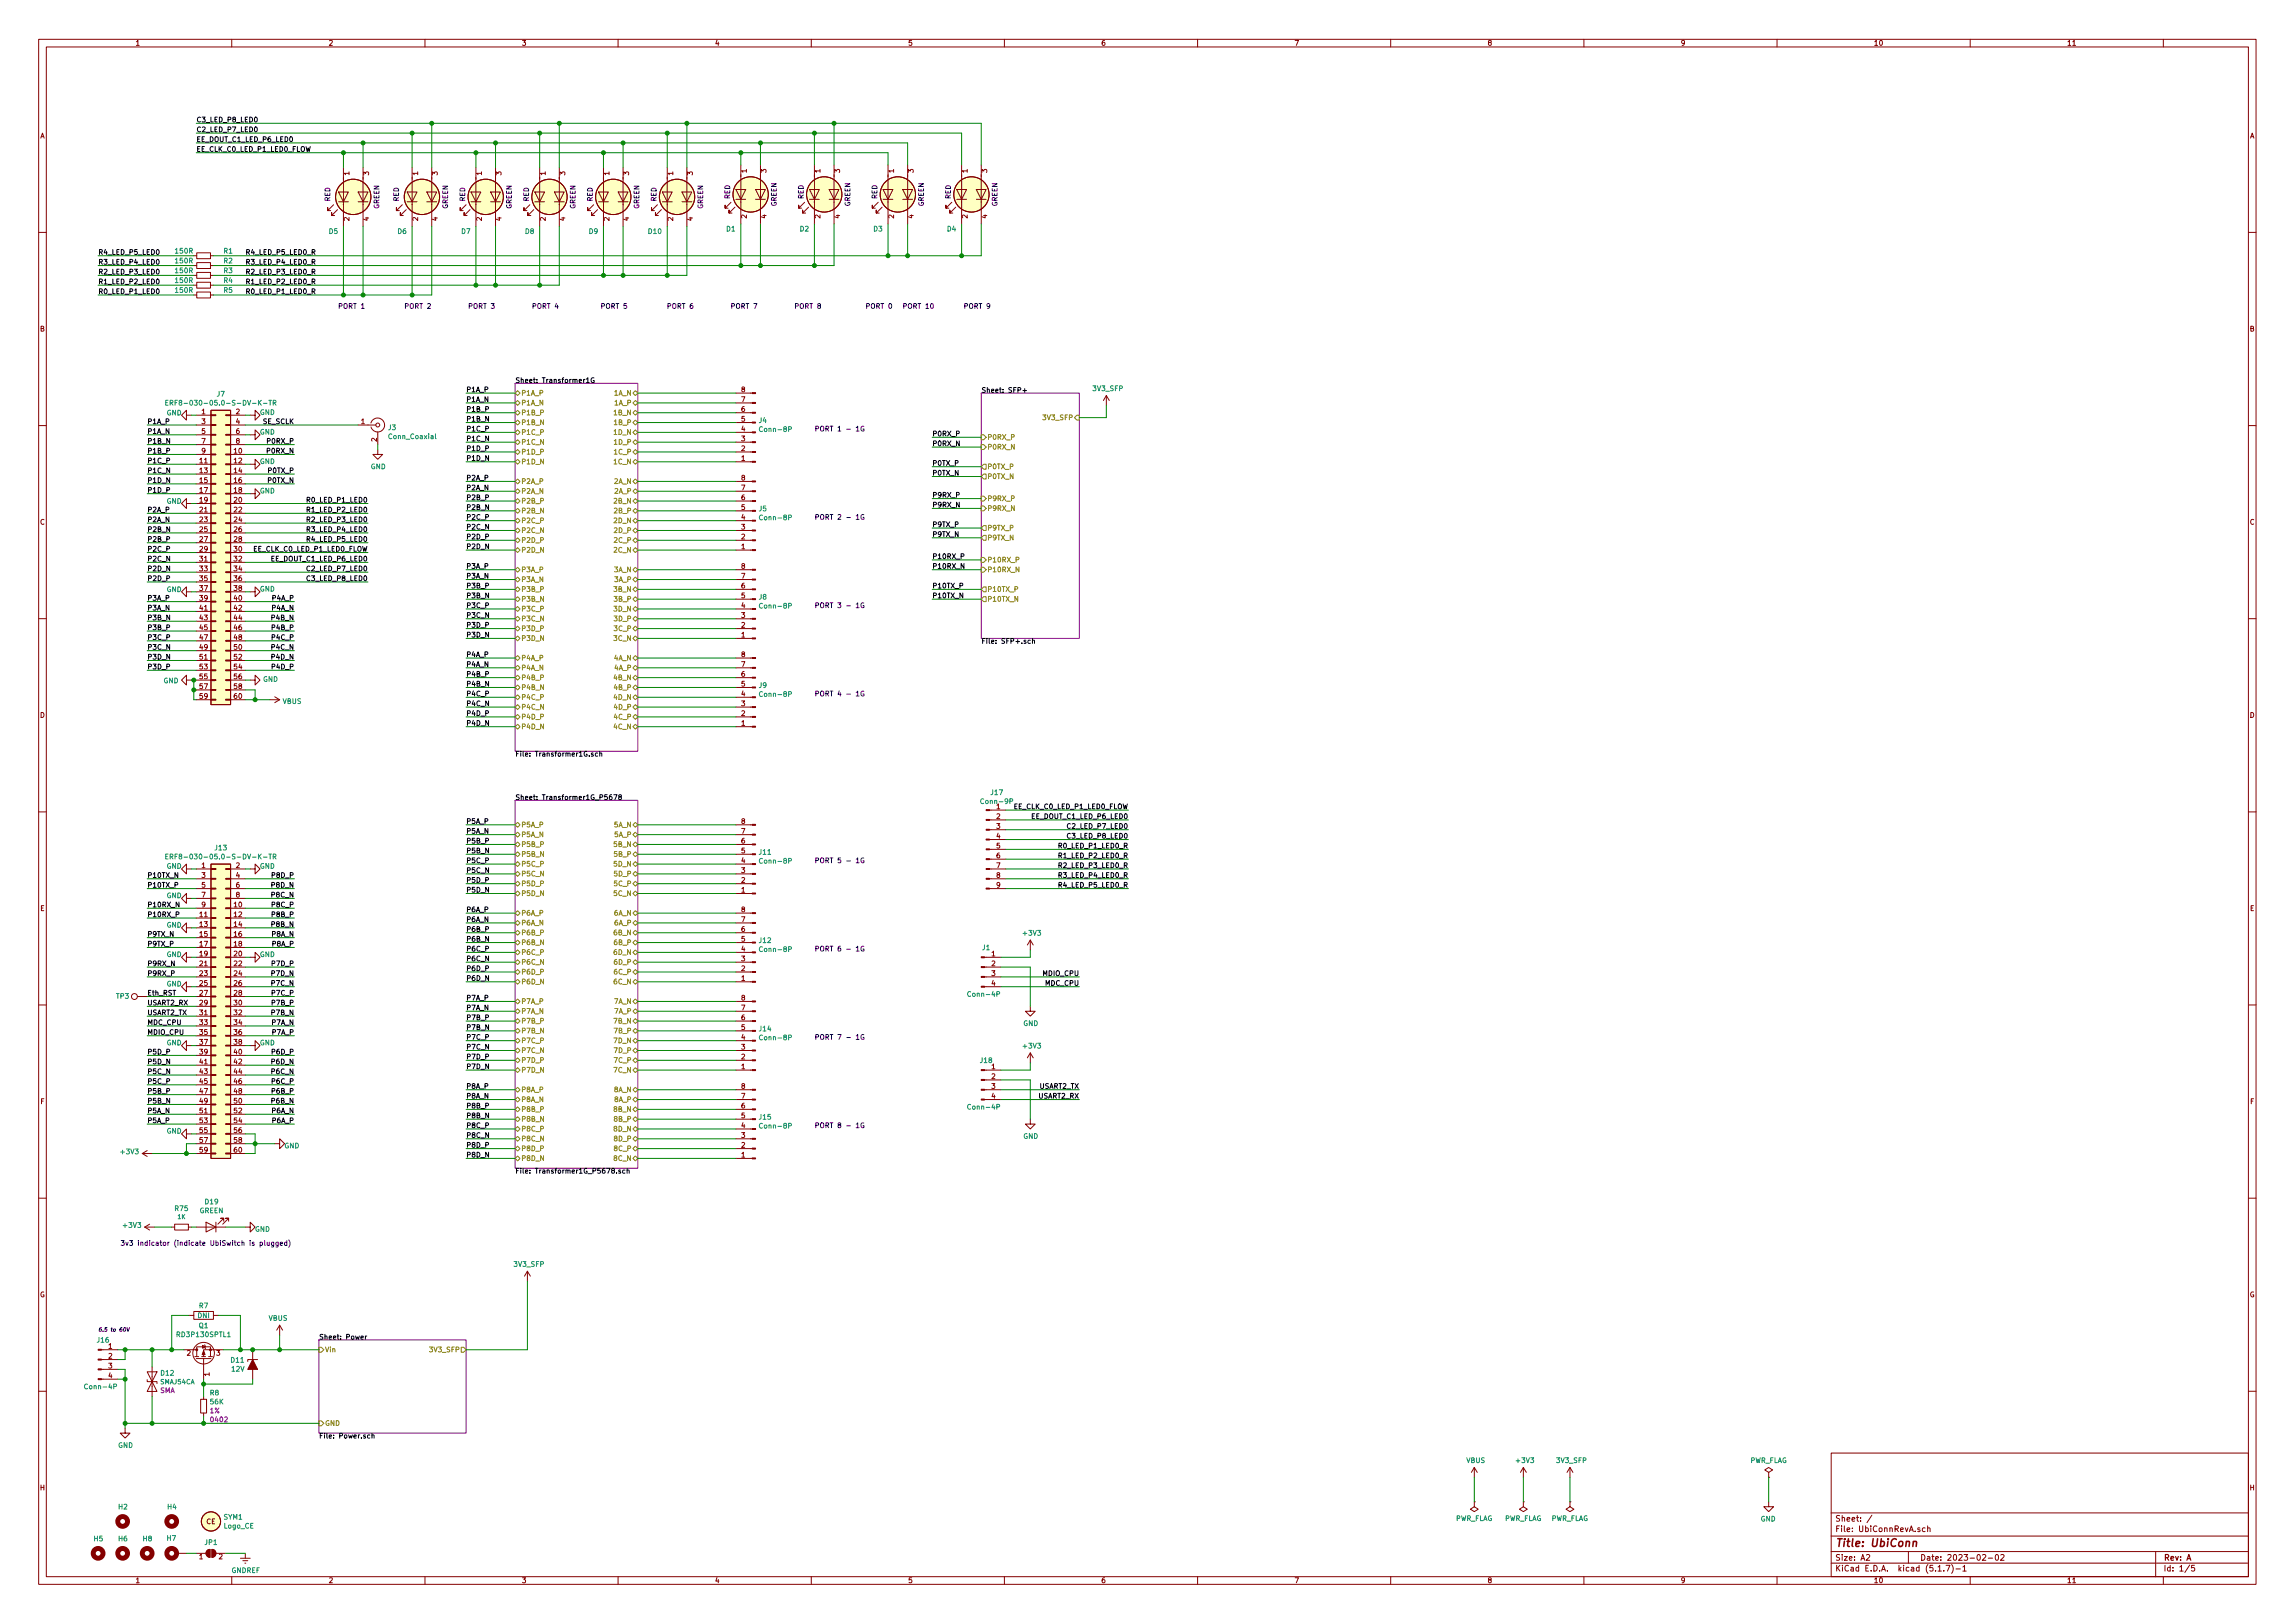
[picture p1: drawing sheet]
<svg xmlns="http://www.w3.org/2000/svg" width="594mm" height="420mm" viewBox="0 0 594 420" stroke-linecap="round" stroke-linejoin="round" font-family="sans-serif">
<defs><g id="words">
<text font-size="2.8" fill="#840000" x="475" y="400.4">Title: UbiConn</text>
<g font-size="2.1" fill="#840000">
<text x="475" y="393.9">Sheet: /</text>
<text x="475" y="396.6">File: UbiConnRevA.sch</text>
<text x="475" y="406.8">KiCad E.D.A. kicad (5.1.7)-1</text>
<text x="475" y="404">Size: A2</text>
<text x="497" y="404">Date: 2023-02-02</text>
<text x="560" y="404">Rev: A</text>
<text x="560" y="406.8">Id: 1/5</text>
</g>
<g font-size="1.8" fill="#840000">
<text x="35" y="11.8">1</text>
<text x="85" y="11.8">2</text>
<text x="135" y="11.8">3</text>
<text x="185" y="11.8">4</text>
<text x="235" y="11.8">5</text>
<text x="285" y="11.8">6</text>
<text x="335" y="11.8">7</text>
<text x="385" y="11.8">8</text>
<text x="435" y="11.8">9</text>
<text x="485" y="11.8">10</text>
<text x="535" y="11.8">11</text>
<text x="10.4" y="35.8">A</text>
<text x="582.4" y="35.8">A</text>
<text x="90.4" y="45.4" transform="rotate(-90 90.4 45.4)">1</text>
<text x="95.5" y="45.4" transform="rotate(-90 95.5 45.4)">3</text>
<text x="108.2" y="45.4" transform="rotate(-90 108.2 45.4)">1</text>
<text x="113.3" y="45.4" transform="rotate(-90 113.3 45.4)">3</text>
<text x="124.7" y="45.4" transform="rotate(-90 124.7 45.4)">1</text>
<text x="129.8" y="45.4" transform="rotate(-90 129.8 45.4)">3</text>
<text x="141.2" y="45.4" transform="rotate(-90 141.2 45.4)">1</text>
<text x="146.3" y="45.4" transform="rotate(-90 146.3 45.4)">3</text>
<text x="157.7" y="45.4" transform="rotate(-90 157.7 45.4)">1</text>
<text x="162.8" y="45.4" transform="rotate(-90 162.8 45.4)">3</text>
<text x="174.2" y="45.4" transform="rotate(-90 174.2 45.4)">1</text>
<text x="179.3" y="45.4" transform="rotate(-90 179.3 45.4)">3</text>
<text x="193.3" y="44.7" transform="rotate(-90 193.3 44.7)">1</text>
<text x="198.4" y="44.7" transform="rotate(-90 198.4 44.7)">3</text>
<text x="212.3" y="44.7" transform="rotate(-90 212.3 44.7)">1</text>
<text x="217.4" y="44.7" transform="rotate(-90 217.4 44.7)">3</text>
<text x="231.4" y="44.7" transform="rotate(-90 231.4 44.7)">1</text>
<text x="236.5" y="44.7" transform="rotate(-90 236.5 44.7)">3</text>
<text x="250.4" y="44.7" transform="rotate(-90 250.4 44.7)">1</text>
<text x="255.5" y="44.7" transform="rotate(-90 255.5 44.7)">3</text>
<text x="90.4" y="57.2" transform="rotate(-90 90.4 57.2)">2</text>
<text x="95.5" y="57.2" transform="rotate(-90 95.5 57.2)">4</text>
<text x="108.2" y="57.2" transform="rotate(-90 108.2 57.2)">2</text>
<text x="113.3" y="57.2" transform="rotate(-90 113.3 57.2)">4</text>
<text x="124.7" y="57.2" transform="rotate(-90 124.7 57.2)">2</text>
<text x="129.8" y="57.2" transform="rotate(-90 129.8 57.2)">4</text>
<text x="141.2" y="57.2" transform="rotate(-90 141.2 57.2)">2</text>
<text x="146.3" y="57.2" transform="rotate(-90 146.3 57.2)">4</text>
<text x="157.7" y="57.2" transform="rotate(-90 157.7 57.2)">2</text>
<text x="162.8" y="57.2" transform="rotate(-90 162.8 57.2)">4</text>
<text x="174.2" y="57.2" transform="rotate(-90 174.2 57.2)">2</text>
<text x="179.3" y="57.2" transform="rotate(-90 179.3 57.2)">4</text>
<text x="193.3" y="56.5" transform="rotate(-90 193.3 56.5)">2</text>
<text x="198.4" y="56.5" transform="rotate(-90 198.4 56.5)">4</text>
<text x="212.3" y="56.5" transform="rotate(-90 212.3 56.5)">2</text>
<text x="217.4" y="56.5" transform="rotate(-90 217.4 56.5)">4</text>
<text x="231.4" y="56.5" transform="rotate(-90 231.4 56.5)">2</text>
<text x="236.5" y="56.5" transform="rotate(-90 236.5 56.5)">4</text>
<text x="250.4" y="56.5" transform="rotate(-90 250.4 56.5)">2</text>
<text x="255.5" y="56.5" transform="rotate(-90 255.5 56.5)">4</text>
<text x="10.4" y="85.8">B</text>
<text x="582.4" y="85.8">B</text>
<text x="191.9" y="101.5">8</text>
<text x="52.2" y="107.2">1</text>
<text x="61.1" y="107.2">2</text>
<text x="191.9" y="106.6">6</text>
<text x="191.9" y="104.1">7</text>
<text x="52.2" y="109.8">3</text>
<text x="52.2" y="112.3">5</text>
<text x="61.1" y="109.8">4</text>
<text x="61.1" y="112.3">6</text>
<text x="93.5" y="109.8">1</text>
<text x="191.9" y="111.7">4</text>
<text x="191.9" y="109.1">5</text>
<text x="51.7" y="119.9">11</text>
<text x="52.2" y="114.9">7</text>
<text x="52.2" y="117.4">9</text>
<text x="60.6" y="117.4">10</text>
<text x="60.6" y="119.9">12</text>
<text x="61.1" y="114.9">8</text>
<text x="97.5" y="114.3" transform="rotate(-90 97.5 114.3)">2</text>
<text x="191.9" y="119.3">1</text>
<text x="191.9" y="116.8">2</text>
<text x="191.9" y="114.2">3</text>
<text x="51.7" y="122.5">13</text>
<text x="51.7" y="125">15</text>
<text x="60.6" y="122.5">14</text>
<text x="60.6" y="125">16</text>
<text x="191.9" y="124.4">8</text>
<text x="51.7" y="127.6">17</text>
<text x="51.7" y="130.1">19</text>
<text x="60.6" y="127.6">18</text>
<text x="60.6" y="130.1">20</text>
<text x="191.9" y="132">5</text>
<text x="191.9" y="129.5">6</text>
<text x="191.9" y="126.9">7</text>
<text x="10.4" y="135.8">C</text>
<text x="51.7" y="132.6">21</text>
<text x="51.7" y="135.2">23</text>
<text x="51.7" y="137.7">25</text>
<text x="60.6" y="132.6">22</text>
<text x="60.6" y="135.2">24</text>
<text x="60.6" y="137.7">26</text>
<text x="191.9" y="137.1">3</text>
<text x="191.9" y="134.5">4</text>
<text x="582.4" y="135.8">C</text>
<text x="51.7" y="140.3">27</text>
<text x="51.7" y="142.8">29</text>
<text x="60.6" y="140.3">28</text>
<text x="60.6" y="142.8">30</text>
<text x="191.9" y="142.2">1</text>
<text x="191.9" y="139.6">2</text>
<text x="51.7" y="145.3">31</text>
<text x="51.7" y="147.9">33</text>
<text x="60.6" y="145.3">32</text>
<text x="60.6" y="147.9">34</text>
<text x="191.9" y="149.8">7</text>
<text x="191.9" y="147.2">8</text>
<text x="51.7" y="150.4">35</text>
<text x="51.7" y="153">37</text>
<text x="51.7" y="155.5">39</text>
<text x="60.6" y="150.4">36</text>
<text x="60.6" y="153">38</text>
<text x="60.6" y="155.5">40</text>
<text x="191.9" y="154.9">5</text>
<text x="191.9" y="152.3">6</text>
<text x="51.7" y="158">41</text>
<text x="51.7" y="160.6">43</text>
<text x="60.6" y="158">42</text>
<text x="60.6" y="160.6">44</text>
<text x="191.9" y="159.9">3</text>
<text x="191.9" y="157.4">4</text>
<text x="51.7" y="163.1">45</text>
<text x="51.7" y="165.7">47</text>
<text x="60.6" y="163.1">46</text>
<text x="60.6" y="165.7">48</text>
<text x="191.9" y="165">1</text>
<text x="191.9" y="162.5">2</text>
<text x="51.7" y="168.2">49</text>
<text x="51.7" y="170.7">51</text>
<text x="51.7" y="173.3">53</text>
<text x="60.6" y="168.2">50</text>
<text x="60.6" y="170.7">52</text>
<text x="60.6" y="173.3">54</text>
<text x="191.9" y="172.6">7</text>
<text x="191.9" y="170.1">8</text>
<text x="51.7" y="175.8">55</text>
<text x="51.7" y="178.4">57</text>
<text x="60.6" y="175.8">56</text>
<text x="60.6" y="178.4">58</text>
<text x="191.9" y="177.7">5</text>
<text x="191.9" y="175.2">6</text>
<text x="10.4" y="185.8">D</text>
<text x="51.7" y="180.9">59</text>
<text x="60.6" y="180.9">60</text>
<text x="191.9" y="185.3">2</text>
<text x="191.9" y="182.8">3</text>
<text x="191.9" y="180.3">4</text>
<text x="582.4" y="185.8">D</text>
<text x="191.9" y="187.9">1</text>
<text x="258" y="209.5">1</text>
<text x="191.9" y="215.8">7</text>
<text x="191.9" y="213.3">8</text>
<text x="258" y="212">2</text>
<text x="258" y="214.5">3</text>
<text x="191.9" y="220.9">5</text>
<text x="191.9" y="218.4">6</text>
<text x="258" y="217.1">4</text>
<text x="258" y="219.6">5</text>
<text x="52.2" y="224.7">1</text>
<text x="52.2" y="227.2">3</text>
<text x="61.1" y="224.7">2</text>
<text x="61.1" y="227.2">4</text>
<text x="191.9" y="226">3</text>
<text x="191.9" y="223.4">4</text>
<text x="258" y="222.2">6</text>
<text x="258" y="224.7">7</text>
<text x="258" y="227.2">8</text>
<text x="52.2" y="229.8">5</text>
<text x="52.2" y="232.3">7</text>
<text x="61.1" y="229.8">6</text>
<text x="61.1" y="232.3">8</text>
<text x="191.9" y="231.1">1</text>
<text x="191.9" y="228.5">2</text>
<text x="258" y="229.8">9</text>
<text x="10.4" y="235.8">E</text>
<text x="51.7" y="237.4">11</text>
<text x="51.7" y="239.9">13</text>
<text x="52.2" y="234.9">9</text>
<text x="60.6" y="234.9">10</text>
<text x="60.6" y="237.4">12</text>
<text x="60.6" y="239.9">14</text>
<text x="191.9" y="238.7">7</text>
<text x="191.9" y="236.1">8</text>
<text x="582.4" y="235.8">E</text>
<text x="51.7" y="242.5">15</text>
<text x="51.7" y="245">17</text>
<text x="60.6" y="242.5">16</text>
<text x="60.6" y="245">18</text>
<text x="191.9" y="243.8">5</text>
<text x="191.9" y="241.2">6</text>
<text x="51.7" y="247.6">19</text>
<text x="51.7" y="250.1">21</text>
<text x="60.6" y="247.6">20</text>
<text x="60.6" y="250.1">22</text>
<text x="191.9" y="251.4">2</text>
<text x="191.9" y="248.8">3</text>
<text x="191.9" y="246.3">4</text>
<text x="256.7" y="247.6">1</text>
<text x="256.7" y="250.1">2</text>
<text x="51.7" y="252.6">23</text>
<text x="51.7" y="255.2">25</text>
<text x="51.7" y="257.7">27</text>
<text x="60.6" y="252.6">24</text>
<text x="60.6" y="255.2">26</text>
<text x="60.6" y="257.7">28</text>
<text x="191.9" y="253.9">1</text>
<text x="256.7" y="252.6">3</text>
<text x="256.7" y="255.2">4</text>
<text x="51.7" y="260.3">29</text>
<text x="51.7" y="262.8">31</text>
<text x="60.6" y="260.3">30</text>
<text x="60.6" y="262.8">32</text>
<text x="191.9" y="261.5">7</text>
<text x="191.9" y="259">8</text>
<text x="51.7" y="265.3">33</text>
<text x="51.7" y="267.9">35</text>
<text x="60.6" y="265.3">34</text>
<text x="60.6" y="267.9">36</text>
<text x="191.9" y="269.2">4</text>
<text x="191.9" y="266.6">5</text>
<text x="191.9" y="264.1">6</text>
<text x="51.7" y="270.4">37</text>
<text x="51.7" y="273">39</text>
<text x="51.7" y="275.5">41</text>
<text x="60.6" y="270.4">38</text>
<text x="60.6" y="273">40</text>
<text x="60.6" y="275.5">42</text>
<text x="191.9" y="274.2">2</text>
<text x="191.9" y="271.7">3</text>
<text x="51.7" y="278">43</text>
<text x="51.7" y="280.6">45</text>
<text x="60.6" y="278">44</text>
<text x="60.6" y="280.6">46</text>
<text x="191.9" y="276.8">1</text>
<text x="191.9" y="281.9">8</text>
<text x="256.7" y="276.8">1</text>
<text x="256.7" y="279.3">2</text>
<text x="256.7" y="281.9">3</text>
<text x="10.5" y="285.8">F</text>
<text x="51.7" y="283.1">47</text>
<text x="51.7" y="285.7">49</text>
<text x="60.6" y="283.1">48</text>
<text x="60.6" y="285.7">50</text>
<text x="191.9" y="286.9">6</text>
<text x="191.9" y="284.4">7</text>
<text x="256.7" y="284.4">4</text>
<text x="582.5" y="285.8">F</text>
<text x="51.7" y="288.2">51</text>
<text x="51.7" y="290.7">53</text>
<text x="51.7" y="293.3">55</text>
<text x="60.6" y="288.2">52</text>
<text x="60.6" y="290.7">54</text>
<text x="60.6" y="293.3">56</text>
<text x="191.9" y="292">4</text>
<text x="191.9" y="289.5">5</text>
<text x="51.7" y="295.8">57</text>
<text x="51.7" y="298.4">59</text>
<text x="60.6" y="295.8">58</text>
<text x="60.6" y="298.4">60</text>
<text x="191.9" y="299.6">1</text>
<text x="191.9" y="297.1">2</text>
<text x="191.9" y="294.6">3</text>
<text x="10.3" y="335.8">G</text>
<text x="582.3" y="335.8">G</text>
<text x="28.1" y="349.2">1</text>
<text x="28.1" y="351.7">2</text>
<text x="48.4" y="350.9">2</text>
<text x="56" y="350.9">3</text>
<text x="28.1" y="354.2">3</text>
<text x="28.1" y="356.8">4</text>
<text x="54.2" y="356.3" transform="rotate(-90 54.2 356.3)">1</text>
<text x="10.4" y="385.8">H</text>
<text x="582.4" y="385.8">H</text>
<text x="53.4" y="394.6">CE</text>
<text x="51.6" y="403.6">1</text>
<text x="56.7" y="403.6">2</text>
<text x="35" y="409.8">1</text>
<text x="85" y="409.8">2</text>
<text x="135" y="409.8">3</text>
<text x="185" y="409.8">4</text>
<text x="235" y="409.8">5</text>
<text x="285" y="409.8">6</text>
<text x="335" y="409.8">7</text>
<text x="385" y="409.8">8</text>
<text x="435" y="409.8">9</text>
<text x="485" y="409.8">10</text>
<text x="535" y="409.8">11</text>
</g>
<g font-size="1.8">
<text x="50.8" y="34.2">C2_LED_P7_LED0</text>
<text x="50.8" y="31.7">C3_LED_P8_LED0</text>
<text x="50.8" y="39.3">EE_CLK_C0_LED_P1_LED0_FLOW</text>
<text x="50.8" y="36.7">EE_DOUT_C1_LED_P6_LED0</text>
<text x="25.4" y="66">R4_LED_P5_LED0</text>
<text x="63.5" y="66">R4_LED_P5_LED0_R</text>
<text x="25.4" y="71">R2_LED_P3_LED0</text>
<text x="25.4" y="68.5">R3_LED_P4_LED0</text>
<text x="63.5" y="71">R2_LED_P3_LED0_R</text>
<text x="63.5" y="68.5">R3_LED_P4_LED0_R</text>
<text x="25.4" y="76.1">R0_LED_P1_LED0</text>
<text x="25.4" y="73.6">R1_LED_P2_LED0</text>
<text x="63.5" y="73.6">R1_LED_P2_LED0_R</text>
<text x="63.5" y="76.1">R0_LED_P1_LED0_R</text>
<text x="120.6" y="101.5">P1A_P</text>
<text x="133.3" y="99.1">Sheet: Transformer1G</text>
<text x="254" y="101.7">Sheet: SFP+</text>
<text x="120.6" y="104.1">P1A_N</text>
<text x="120.6" y="106.6">P1B_P</text>
<text x="38.1" y="109.8">P1A_P</text>
<text x="38.1" y="112.3">P1A_N</text>
<text x="68" y="109.8">SE_SCLK</text>
<text x="120.6" y="109.1">P1B_N</text>
<text x="120.6" y="111.7">P1C_P</text>
<text x="241.3" y="112.9">P0RX_P</text>
<text x="38.1" y="119.9">P1C_P</text>
<text x="38.1" y="117.4">P1B_P</text>
<text x="38.1" y="114.9">P1B_N</text>
<text x="69.3" y="117.4">P0RX_N</text>
<text x="69.4" y="114.9">P0RX_P</text>
<text x="120.6" y="116.8">P1D_P</text>
<text x="120.6" y="119.3">P1D_N</text>
<text x="120.6" y="114.2">P1C_N</text>
<text x="241.3" y="115.5">P0RX_N</text>
<text x="38.1" y="125">P1D_N</text>
<text x="38.1" y="122.5">P1C_N</text>
<text x="69.5" y="125">P0TX_N</text>
<text x="69.6" y="122.5">P0TX_P</text>
<text x="120.6" y="124.4">P2A_P</text>
<text x="241.3" y="123.1">P0TX_N</text>
<text x="241.3" y="120.6">P0TX_P</text>
<text x="38.1" y="127.6">P1D_P</text>
<text x="79.8" y="130.1">R0_LED_P1_LED0</text>
<text x="120.6" y="126.9">P2A_N</text>
<text x="120.6" y="129.5">P2B_P</text>
<text x="120.6" y="132">P2B_N</text>
<text x="241.3" y="131.4">P9RX_N</text>
<text x="241.3" y="128.8">P9RX_P</text>
<text x="38.1" y="137.7">P2B_N</text>
<text x="38.1" y="135.2">P2A_N</text>
<text x="38.1" y="132.6">P2A_P</text>
<text x="79.8" y="137.7">R3_LED_P4_LED0</text>
<text x="79.8" y="135.2">R2_LED_P3_LED0</text>
<text x="79.8" y="132.6">R1_LED_P2_LED0</text>
<text x="120.6" y="134.5">P2C_P</text>
<text x="120.6" y="137.1">P2C_N</text>
<text x="241.3" y="136.4">P9TX_P</text>
<text x="38.1" y="142.8">P2C_P</text>
<text x="38.1" y="140.3">P2B_P</text>
<text x="65.7" y="142.8">EE_CLK_C0_LED_P1_LED0_FLOW</text>
<text x="79.8" y="140.3">R4_LED_P5_LED0</text>
<text x="120.6" y="142.2">P2D_N</text>
<text x="120.6" y="139.6">P2D_P</text>
<text x="241.3" y="139">P9TX_N</text>
<text x="38.1" y="147.9">P2D_N</text>
<text x="38.1" y="145.3">P2C_N</text>
<text x="70.5" y="145.3">EE_DOUT_C1_LED_P6_LED0</text>
<text x="79.8" y="147.9">C2_LED_P7_LED0</text>
<text x="120.6" y="147.2">P3A_P</text>
<text x="120.6" y="149.8">P3A_N</text>
<text x="241.3" y="144.7">P10RX_P</text>
<text x="241.3" y="147.2">P10RX_N</text>
<text x="38.1" y="150.4">P2D_P</text>
<text x="38.1" y="155.5">P3A_P</text>
<text x="70.6" y="155.5">P4A_P</text>
<text x="79.8" y="150.4">C3_LED_P8_LED0</text>
<text x="120.6" y="154.9">P3B_N</text>
<text x="120.6" y="152.3">P3B_P</text>
<text x="241.3" y="152.3">P10TX_P</text>
<text x="241.3" y="154.9">P10TX_N</text>
<text x="38.1" y="160.6">P3B_N</text>
<text x="38.1" y="158">P3A_N</text>
<text x="70.5" y="158">P4A_N</text>
<text x="70.5" y="160.6">P4B_N</text>
<text x="120.6" y="157.4">P3C_P</text>
<text x="120.6" y="159.9">P3C_N</text>
<text x="38.1" y="165.7">P3C_P</text>
<text x="38.1" y="163.1">P3B_P</text>
<text x="70.6" y="163.1">P4B_P</text>
<text x="70.6" y="165.7">P4C_P</text>
<text x="120.6" y="162.5">P3D_P</text>
<text x="120.6" y="165">P3D_N</text>
<text x="254" y="166.6">File: SFP+.sch</text>
<text x="38.1" y="168.2">P3C_N</text>
<text x="38.1" y="170.7">P3D_N</text>
<text x="38.1" y="173.3">P3D_P</text>
<text x="70.5" y="168.2">P4C_N</text>
<text x="70.5" y="170.7">P4D_N</text>
<text x="70.6" y="173.3">P4D_P</text>
<text x="120.6" y="172.6">P4A_N</text>
<text x="120.6" y="170.1">P4A_P</text>
<text x="120.6" y="175.2">P4B_P</text>
<text x="120.6" y="177.7">P4B_N</text>
<text x="120.6" y="185.3">P4D_P</text>
<text x="120.6" y="180.3">P4C_P</text>
<text x="120.6" y="182.8">P4C_N</text>
<text x="120.6" y="187.9">P4D_N</text>
<text x="133.3" y="195.9">File: Transformer1G.sch</text>
<text x="133.3" y="207.1">Sheet: Transformer1G_P5678</text>
<text x="262.5" y="209.5">EE_CLK_C0_LED_P1_LED0_FLOW</text>
<text x="120.6" y="215.8">P5A_N</text>
<text x="120.6" y="213.3">P5A_P</text>
<text x="267.3" y="212">EE_DOUT_C1_LED_P6_LED0</text>
<text x="276.7" y="214.5">C2_LED_P7_LED0</text>
<text x="120.6" y="220.9">P5B_N</text>
<text x="120.6" y="218.4">P5B_P</text>
<text x="274.4" y="219.6">R0_LED_P1_LED0_R</text>
<text x="276.7" y="217.1">C3_LED_P8_LED0</text>
<text x="38.1" y="227.2">P10TX_N</text>
<text x="70.6" y="227.2">P8D_P</text>
<text x="120.6" y="223.4">P5C_P</text>
<text x="120.6" y="226">P5C_N</text>
<text x="274.4" y="227.2">R3_LED_P4_LED0_R</text>
<text x="274.4" y="224.7">R2_LED_P3_LED0_R</text>
<text x="274.4" y="222.2">R1_LED_P2_LED0_R</text>
<text x="38.1" y="229.8">P10TX_P</text>
<text x="70.5" y="229.8">P8D_N</text>
<text x="70.5" y="232.3">P8C_N</text>
<text x="120.6" y="231.1">P5D_N</text>
<text x="120.6" y="228.5">P5D_P</text>
<text x="274.4" y="229.8">R4_LED_P5_LED0_R</text>
<text x="38.1" y="237.4">P10RX_P</text>
<text x="38.1" y="234.9">P10RX_N</text>
<text x="70.5" y="239.9">P8B_N</text>
<text x="70.6" y="234.9">P8C_P</text>
<text x="70.6" y="237.4">P8B_P</text>
<text x="120.6" y="238.7">P6A_N</text>
<text x="120.6" y="236.1">P6A_P</text>
<text x="38.1" y="242.5">P9TX_N</text>
<text x="38.1" y="245">P9TX_P</text>
<text x="70.5" y="242.5">P8A_N</text>
<text x="70.6" y="245">P8A_P</text>
<text x="120.6" y="243.8">P6B_N</text>
<text x="120.6" y="241.2">P6B_P</text>
<text x="38.1" y="250.1">P9RX_N</text>
<text x="70.6" y="250.1">P7D_P</text>
<text x="120.6" y="246.3">P6C_P</text>
<text x="120.6" y="251.4">P6D_P</text>
<text x="120.6" y="248.8">P6C_N</text>
<text x="38.1" y="257.7">Eth_RST</text>
<text x="38.1" y="252.6">P9RX_P</text>
<text x="70.5" y="252.6">P7D_N</text>
<text x="70.5" y="255.2">P7C_N</text>
<text x="70.6" y="257.7">P7C_P</text>
<text x="120.6" y="253.9">P6D_N</text>
<text x="270.1" y="252.6">MDIO_CPU</text>
<text x="270.7" y="255.2">MDC_CPU</text>
<text x="38.1" y="262.8">USART2_TX</text>
<text x="38.1" y="260.3">USART2_RX</text>
<text x="70.5" y="262.8">P7B_N</text>
<text x="70.6" y="260.3">P7B_P</text>
<text x="120.6" y="259">P7A_P</text>
<text x="120.6" y="261.5">P7A_N</text>
<text x="38.1" y="267.9">MDIO_CPU</text>
<text x="38.1" y="265.3">MDC_CPU</text>
<text x="70.5" y="265.3">P7A_N</text>
<text x="70.6" y="267.9">P7A_P</text>
<text x="120.6" y="269.2">P7C_P</text>
<text x="120.6" y="266.6">P7B_N</text>
<text x="120.6" y="264.1">P7B_P</text>
<text x="38.1" y="275.5">P5D_N</text>
<text x="38.1" y="273">P5D_P</text>
<text x="70.5" y="275.5">P6D_N</text>
<text x="70.6" y="273">P6D_P</text>
<text x="120.6" y="274.2">P7D_P</text>
<text x="120.6" y="271.7">P7C_N</text>
<text x="38.1" y="278">P5C_N</text>
<text x="38.1" y="280.6">P5C_P</text>
<text x="70.5" y="278">P6C_N</text>
<text x="70.6" y="280.6">P6C_P</text>
<text x="120.6" y="276.8">P7D_N</text>
<text x="120.6" y="281.9">P8A_P</text>
<text x="269.1" y="281.9">USART2_TX</text>
<text x="38.1" y="285.7">P5B_N</text>
<text x="38.1" y="283.1">P5B_P</text>
<text x="70.5" y="285.7">P6B_N</text>
<text x="70.6" y="283.1">P6B_P</text>
<text x="120.6" y="284.4">P8A_N</text>
<text x="120.6" y="286.9">P8B_P</text>
<text x="268.9" y="284.4">USART2_RX</text>
<text x="38.1" y="288.2">P5A_N</text>
<text x="38.1" y="290.7">P5A_P</text>
<text x="70.5" y="288.2">P6A_N</text>
<text x="70.6" y="290.7">P6A_P</text>
<text x="120.6" y="289.5">P8B_N</text>
<text x="120.6" y="292">P8C_P</text>
<text x="120.6" y="294.6">P8C_N</text>
<text x="120.6" y="297.1">P8D_P</text>
<text x="120.6" y="299.6">P8D_N</text>
<text x="133.3" y="303.8">File: Transformer1G_P5678.sch</text>
<text x="82.5" y="346.8">Sheet: Power</text>
<text x="82.5" y="372.4">File: Power.sch</text>
</g>
<g font-size="1.8" fill="#0000c2">
<text x="85.5" y="52.2" transform="rotate(-90 85.5 52.2)">RED</text>
<text x="103.3" y="52.2" transform="rotate(-90 103.3 52.2)">RED</text>
<text x="120.4" y="52.2" transform="rotate(-90 120.4 52.2)">RED</text>
<text x="136.9" y="52.2" transform="rotate(-90 136.9 52.2)">RED</text>
<text x="153.4" y="52.2" transform="rotate(-90 153.4 52.2)">RED</text>
<text x="169.9" y="52.2" transform="rotate(-90 169.9 52.2)">RED</text>
<text x="189" y="51.6" transform="rotate(-90 189 51.6)">RED</text>
<text x="201" y="53.5" transform="rotate(-90 201 53.5)">GREEN</text>
<text x="208" y="51.6" transform="rotate(-90 208 51.6)">RED</text>
<text x="220.1" y="53.5" transform="rotate(-90 220.1 53.5)">GREEN</text>
<text x="227.1" y="51.6" transform="rotate(-90 227.1 51.6)">RED</text>
<text x="239.1" y="53.5" transform="rotate(-90 239.1 53.5)">GREEN</text>
<text x="246.1" y="51.6" transform="rotate(-90 246.1 51.6)">RED</text>
<text x="258.2" y="53.5" transform="rotate(-90 258.2 53.5)">GREEN</text>
<text x="98.2" y="54.1" transform="rotate(-90 98.2 54.1)">GREEN</text>
<text x="116" y="54.1" transform="rotate(-90 116 54.1)">GREEN</text>
<text x="132.5" y="54.1" transform="rotate(-90 132.5 54.1)">GREEN</text>
<text x="149" y="54.1" transform="rotate(-90 149 54.1)">GREEN</text>
<text x="165.5" y="54.1" transform="rotate(-90 165.5 54.1)">GREEN</text>
<text x="182" y="54.1" transform="rotate(-90 182 54.1)">GREEN</text>
<text x="88.2" y="79.9">PORT 1</text>
<text x="105.4" y="79.9">PORT 2</text>
<text x="121.9" y="79.9">PORT 3</text>
<text x="138.4" y="79.9">PORT 4</text>
<text x="156.2" y="79.9">PORT 5</text>
<text x="173.3" y="79.9">PORT 6</text>
<text x="189.8" y="79.9">PORT 7</text>
<text x="206.3" y="79.9">PORT 8</text>
<text x="224.7" y="79.9">PORT 0</text>
<text x="234.6" y="79.9">PORT 10</text>
<text x="250.1" y="79.9">PORT 9</text>
<text x="210.8" y="111.7">PORT 1 - 1G</text>
<text x="210.8" y="134.5">PORT 2 - 1G</text>
<text x="210.8" y="157.4">PORT 3 - 1G</text>
<text x="210.8" y="180.3">PORT 4 - 1G</text>
<text x="210.8" y="223.4">PORT 5 - 1G</text>
<text x="210.8" y="246.3">PORT 6 - 1G</text>
<text x="210.8" y="269.2">PORT 7 - 1G</text>
<text x="210.8" y="292">PORT 8 - 1G</text>
<text x="31.1" y="322.5">3v3 indicator (indicate UbiSwitch is plugged)</text>
</g>
<g font-size="1.8" fill="#008484">
<text x="188.1" y="59.9">D1</text>
<text x="207.1" y="59.9">D2</text>
<text x="226.2" y="59.9">D3</text>
<text x="245.2" y="59.9">D4</text>
<text x="45.5" y="65.6">150R</text>
<text x="57.9" y="65.6">R1</text>
<text x="85.2" y="60.5">D5</text>
<text x="103" y="60.5">D6</text>
<text x="119.5" y="60.5">D7</text>
<text x="136" y="60.5">D8</text>
<text x="152.5" y="60.5">D9</text>
<text x="167.9" y="60.5">D10</text>
<text x="45.5" y="70.7">150R</text>
<text x="45.5" y="68.2">150R</text>
<text x="57.9" y="70.7">R3</text>
<text x="57.9" y="68.2">R2</text>
<text x="45.5" y="75.8">150R</text>
<text x="45.5" y="73.2">150R</text>
<text x="57.9" y="75.8">R5</text>
<text x="57.9" y="73.2">R4</text>
<text x="283" y="101.2">3V3_SFP</text>
<text x="43.1" y="107.5">GND</text>
<text x="46.3" y="105">ERF8-030-05.0-S-DV-K-TR</text>
<text x="56.2" y="102.7">J7</text>
<text x="67.3" y="107.4">GND</text>
<text x="67.3" y="112.5">GND</text>
<text x="100.5" y="111.3">J3</text>
<text x="100.9" y="113.7">Conn_Coaxial</text>
<text x="196.5" y="109.5">J4</text>
<text x="197.1" y="111.8">Conn-8P</text>
<text x="67.3" y="120.1">GND</text>
<text x="96" y="121.5">GND</text>
<text x="43.1" y="130.4">GND</text>
<text x="67.3" y="127.7">GND</text>
<text x="196.5" y="132.4">J5</text>
<text x="197.1" y="134.7">Conn-8P</text>
<text x="43.1" y="153.3">GND</text>
<text x="67.3" y="153.1">GND</text>
<text x="196.5" y="155.2">J8</text>
<text x="197.1" y="157.5">Conn-8P</text>
<text x="42.3" y="176.9">GND</text>
<text x="68.1" y="176.5">GND</text>
<text x="196.5" y="178.1">J9</text>
<text x="73.2" y="182.2">VBUS</text>
<text x="197.1" y="180.4">Conn-8P</text>
<text x="254.4" y="208.1">Conn-9P</text>
<text x="256.5" y="205.8">J17</text>
<text x="55.7" y="220.1">J13</text>
<text x="196.6" y="221.3">J11</text>
<text x="43.1" y="224.9">GND</text>
<text x="46.3" y="222.4">ERF8-030-05.0-S-DV-K-TR</text>
<text x="67.3" y="224.9">GND</text>
<text x="197.1" y="223.6">Conn-8P</text>
<text x="43.1" y="232.5">GND</text>
<text x="43.1" y="240.1">GND</text>
<text x="196.6" y="244.1">J12</text>
<text x="254.3" y="246">J1</text>
<text x="265" y="242.2">+3V3</text>
<text x="43.1" y="247.7">GND</text>
<text x="67.3" y="247.7">GND</text>
<text x="197.1" y="246.4">Conn-8P</text>
<text x="43.1" y="255.4">GND</text>
<text x="30.1" y="258.5">TP3</text>
<text x="251" y="258">Conn-4P</text>
<text x="196.6" y="267">J14</text>
<text x="197.1" y="269.3">Conn-8P</text>
<text x="264.9" y="265.6">GND</text>
<text x="43.1" y="270.6">GND</text>
<text x="67.3" y="270.6">GND</text>
<text x="253.8" y="275.2">J18</text>
<text x="265" y="271.4">+3V3</text>
<text x="251" y="287.2">Conn-4P</text>
<text x="43.1" y="293.5">GND</text>
<text x="196.6" y="289.8">J15</text>
<text x="197.1" y="292.1">Conn-8P</text>
<text x="31.4" y="298.8">+3V3</text>
<text x="73.6" y="297.3">GND</text>
<text x="264.9" y="294.8">GND</text>
<text x="53.1" y="311.8">D19</text>
<text x="32.1" y="317.8">+3V3</text>
<text x="45.3" y="313.5">R75</text>
<text x="51.6" y="314.1">GREEN</text>
<text x="66" y="318.9">GND</text>
<text x="133.1" y="327.9">3V3_SFP</text>
<text x="51.2" y="341.2">DNI</text>
<text x="51.6" y="338.7">R7</text>
<text x="69.5" y="341.9">VBUS</text>
<text x="25.2" y="347.6">J16</text>
<text x="46.1" y="346.1">RD3P130SPTL1</text>
<text x="51.5" y="343.8">Q1</text>
<text x="59.8" y="352.7">D11</text>
<text x="22.4" y="359.6">Conn-4P</text>
<text x="41.7" y="356.1">D12</text>
<text x="60" y="355.1">12V</text>
<text x="54.4" y="361.2">R8</text>
<text x="54.5" y="363.5">56K</text>
<text x="30.6" y="374.8">GND</text>
<text x="379.6" y="378.7">VBUS</text>
<text x="392.6" y="378.7">+3V3</text>
<text x="403" y="378.7">3V3_SFP</text>
<text x="452.9" y="378.7">PWR_FLAG</text>
<text x="30.7" y="390.7">H2</text>
<text x="43.4" y="390.7">H4</text>
<text x="57.9" y="393.4">SYM1</text>
<text x="57.9" y="395.7">Logo_CE</text>
<text x="376.7" y="393.7">PWR_FLAG</text>
<text x="389.4" y="393.7">PWR_FLAG</text>
<text x="401.4" y="393.7">PWR_FLAG</text>
<text x="455.8" y="393.9">GND</text>
<text x="24.4" y="399">H5</text>
<text x="30.7" y="399">H6</text>
<text x="37.1" y="399">H8</text>
<text x="43.3" y="398.9">H7</text>
<text x="53" y="399.9">JP1</text>
<text x="59.9" y="407.2">GNDREF</text>
</g>
<g font-size="1.8" fill="#848400">
<text x="134.9" y="102.4">P1A_P</text>
<text x="134.9" y="104.9">P1A_N</text>
<text x="134.9" y="107.5">P1B_P</text>
<text x="159.1" y="102.4">1A_N</text>
<text x="159.1" y="107.5">1B_N</text>
<text x="159.2" y="104.9">1A_P</text>
<text x="134.9" y="110">P1B_N</text>
<text x="134.9" y="112.6">P1C_P</text>
<text x="159.1" y="112.6">1D_N</text>
<text x="159.2" y="110">1B_P</text>
<text x="255.5" y="113.8">P0RX_P</text>
<text x="270.3" y="108.8">3V3_SFP</text>
<text x="134.9" y="115.1">P1C_N</text>
<text x="134.9" y="117.6">P1D_P</text>
<text x="159.2" y="117.6">1C_P</text>
<text x="159.2" y="115.1">1D_P</text>
<text x="255.5" y="116.4">P0RX_N</text>
<text x="134.9" y="120.2">P1D_N</text>
<text x="134.9" y="125.3">P2A_P</text>
<text x="159.1" y="120.2">1C_N</text>
<text x="159.1" y="125.3">2A_N</text>
<text x="255.5" y="121.5">P0TX_P</text>
<text x="255.5" y="124">P0TX_N</text>
<text x="134.9" y="130.3">P2B_P</text>
<text x="134.9" y="127.8">P2A_N</text>
<text x="159.1" y="130.3">2B_N</text>
<text x="159.2" y="127.8">2A_P</text>
<text x="255.5" y="129.7">P9RX_P</text>
<text x="134.9" y="138">P2C_N</text>
<text x="134.9" y="135.4">P2C_P</text>
<text x="134.9" y="132.9">P2B_N</text>
<text x="159.1" y="135.4">2D_N</text>
<text x="159.2" y="132.9">2B_P</text>
<text x="159.2" y="138">2D_P</text>
<text x="255.5" y="132.2">P9RX_N</text>
<text x="255.5" y="137.3">P9TX_P</text>
<text x="134.9" y="143">P2D_N</text>
<text x="134.9" y="140.5">P2D_P</text>
<text x="159.1" y="143">2C_N</text>
<text x="159.2" y="140.5">2C_P</text>
<text x="255.5" y="139.9">P9TX_N</text>
<text x="134.9" y="148.1">P3A_P</text>
<text x="159.1" y="148.1">3A_N</text>
<text x="255.5" y="145.6">P10RX_P</text>
<text x="255.5" y="148.1">P10RX_N</text>
<text x="134.9" y="155.7">P3B_N</text>
<text x="134.9" y="153.2">P3B_P</text>
<text x="134.9" y="150.7">P3A_N</text>
<text x="159.1" y="153.2">3B_N</text>
<text x="159.2" y="150.7">3A_P</text>
<text x="159.2" y="155.7">3B_P</text>
<text x="255.5" y="153.2">P10TX_P</text>
<text x="255.5" y="155.7">P10TX_N</text>
<text x="134.9" y="158.3">P3C_P</text>
<text x="134.9" y="160.8">P3C_N</text>
<text x="159.1" y="158.3">3D_N</text>
<text x="159.2" y="160.8">3D_P</text>
<text x="134.9" y="165.9">P3D_N</text>
<text x="134.9" y="163.4">P3D_P</text>
<text x="159.1" y="165.9">3C_N</text>
<text x="159.2" y="163.4">3C_P</text>
<text x="134.9" y="171">P4A_P</text>
<text x="134.9" y="173.5">P4A_N</text>
<text x="159.1" y="171">4A_N</text>
<text x="159.2" y="173.5">4A_P</text>
<text x="134.9" y="176.1">P4B_P</text>
<text x="134.9" y="178.6">P4B_N</text>
<text x="159.1" y="176.1">4B_N</text>
<text x="159.2" y="178.6">4B_P</text>
<text x="134.9" y="181.1">P4C_P</text>
<text x="134.9" y="183.7">P4C_N</text>
<text x="159.1" y="181.1">4D_N</text>
<text x="159.2" y="183.7">4D_P</text>
<text x="134.9" y="186.2">P4D_P</text>
<text x="134.9" y="188.8">P4D_N</text>
<text x="159.1" y="188.8">4C_N</text>
<text x="159.2" y="186.2">4C_P</text>
<text x="134.9" y="214.2">P5A_P</text>
<text x="159.1" y="214.2">5A_N</text>
<text x="134.9" y="216.7">P5A_N</text>
<text x="134.9" y="219.2">P5B_P</text>
<text x="134.9" y="221.8">P5B_N</text>
<text x="159.1" y="219.2">5B_N</text>
<text x="159.2" y="216.7">5A_P</text>
<text x="159.2" y="221.8">5B_P</text>
<text x="134.9" y="224.3">P5C_P</text>
<text x="134.9" y="226.9">P5C_N</text>
<text x="159.1" y="224.3">5D_N</text>
<text x="159.2" y="226.9">5D_P</text>
<text x="134.9" y="229.4">P5D_P</text>
<text x="134.9" y="231.9">P5D_N</text>
<text x="159.1" y="231.9">5C_N</text>
<text x="159.2" y="229.4">5C_P</text>
<text x="134.9" y="239.6">P6A_N</text>
<text x="134.9" y="237">P6A_P</text>
<text x="159.1" y="237">6A_N</text>
<text x="159.2" y="239.6">6A_P</text>
<text x="134.9" y="244.6">P6B_N</text>
<text x="134.9" y="242.1">P6B_P</text>
<text x="159.1" y="242.1">6B_N</text>
<text x="159.2" y="244.6">6B_P</text>
<text x="134.9" y="249.7">P6C_N</text>
<text x="134.9" y="247.2">P6C_P</text>
<text x="159.1" y="247.2">6D_N</text>
<text x="159.2" y="249.7">6D_P</text>
<text x="134.9" y="254.8">P6D_N</text>
<text x="134.9" y="252.3">P6D_P</text>
<text x="159.1" y="254.8">6C_N</text>
<text x="159.2" y="252.3">6C_P</text>
<text x="134.9" y="262.4">P7A_N</text>
<text x="134.9" y="259.9">P7A_P</text>
<text x="159.1" y="259.9">7A_N</text>
<text x="159.2" y="262.4">7A_P</text>
<text x="134.9" y="267.5">P7B_N</text>
<text x="134.9" y="265">P7B_P</text>
<text x="159.1" y="265">7B_N</text>
<text x="159.2" y="267.5">7B_P</text>
<text x="134.9" y="275.1">P7D_P</text>
<text x="134.9" y="270">P7C_P</text>
<text x="134.9" y="272.6">P7C_N</text>
<text x="159.1" y="270">7D_N</text>
<text x="159.2" y="275.1">7C_P</text>
<text x="159.2" y="272.6">7D_P</text>
<text x="134.9" y="277.7">P7D_N</text>
<text x="159.1" y="277.7">7C_N</text>
<text x="134.9" y="282.7">P8A_P</text>
<text x="134.9" y="285.3">P8A_N</text>
<text x="134.9" y="287.8">P8B_P</text>
<text x="159.1" y="282.7">8A_N</text>
<text x="159.1" y="287.8">8B_N</text>
<text x="159.2" y="285.3">8A_P</text>
<text x="134.9" y="290.4">P8B_N</text>
<text x="134.9" y="292.9">P8C_P</text>
<text x="159.1" y="292.9">8D_N</text>
<text x="159.2" y="290.4">8B_P</text>
<text x="134.9" y="295.4">P8C_N</text>
<text x="134.9" y="298">P8D_P</text>
<text x="159.2" y="298">8C_P</text>
<text x="159.2" y="295.4">8D_P</text>
<text x="134.9" y="300.5">P8D_N</text>
<text x="159.1" y="300.5">8C_N</text>
<text x="84.1" y="350.1">Vin</text>
<text x="111.6" y="350.1">3V3_SFP</text>
<text x="84.1" y="369.1">GND</text>
</g>
<g font-size="1.8" fill="#840084">
<text x="41.4" y="360.6">SMA</text>
<text x="54.3" y="365.9">1%</text>
<text x="54.7" y="368.2">0402</text>
</g>
<text font-size="1.7" fill="#008484" x="41.5" y="358.3">SMAJ54CA</text>
<text font-size="1.5" fill="#008484" x="46" y="315.6">1K</text>
<text font-size="1.4" fill="#0000c2" x="25.4" y="344.7">6.5 to 60V</text>
</g></defs>
<g fill="none" stroke="#840000" stroke-width=".26">
<path d="M10 10.2h574v400h-574zM12 12.2h570v396h-570zM60 10.2v2M110 10.2v2M160 10.2v2M210 10.2v2M260 10.2v2M310 10.2v2M360 10.2v2M410 10.2v2M460 10.2v2M510 10.2v2"/>
<path d="M536.5 11.8h.8M560 10.2v2M86.4 53l-1.6 1.5v-.7v.7h.8M87.4 54.3l-1.5 1.5v-.8v.8h.7M87.6 49.7h2.6l-1.3 2.5zM87.6 52.2h2.6M88.9 43.3v15.3M92.7 49.7h2.5l-1.2 2.5zM92.7 52.2h2.5M94 43.3v15.3M104.1 53l-1.5 1.5v-.7v.7h.8M105.2 54.3l-1.6 1.5v-.8v.8h.8"/>
<path d="M105.4 49.7h2.5l-1.2 2.5zM105.4 52.2h2.5M106.7 43.3v15.3M110.5 49.7h2.5l-1.2 2.5zM110.5 52.2h2.5M111.8 43.3v15.3M120.6 53l-1.5 1.5v-.7v.7h.8M121.7 54.3l-1.6 1.5v-.8v.8h.8M121.9 49.7h2.6l-1.3 2.5zM121.9 52.2h2.6M123.2 43.3v15.3M127 49.7h2.5l-1.2 2.5z"/>
<path d="M127 52.2h2.5M128.3 43.3v15.3M137.2 53l-1.6 1.5v-.7v.7h.8M138.2 54.3l-1.5 1.5v-.8v.8h.7M138.4 49.7h2.6l-1.3 2.5zM138.4 52.2h2.6M139.7 43.3v15.3M143.5 49.7h2.5l-1.2 2.5zM143.5 52.2h2.5M144.8 43.3v15.3M153.7 53l-1.6 1.5v-.7v.7h.8M154.7 54.3l-1.5 1.5v-.8v.8h.7"/>
<path d="M154.9 49.7h2.6l-1.3 2.5zM154.9 52.2h2.6M156.2 43.3v15.3M160 49.7h2.6l-1.3 2.5zM160 52.2h2.6M161.3 43.3v15.3M170.2 53l-1.5 1.5v-.7v.7h.7M171.2 54.3l-1.5 1.5v-.8v.8h.7M171.4 49.7h2.6l-1.3 2.5zM171.4 52.2h2.6M172.7 43.3v15.3M176.5 49.7h2.6l-1.3 2.5z"/>
<path d="M176.5 52.2h2.6M177.8 43.3v15.3M189.2 52.4l-1.5 1.5v-.8v.8h.8M190.2 53.6l-1.5 1.6v-.8v.8h.8M190.5 49.1h2.5l-1.2 2.5zM190.5 51.6h2.5M191.8 42.7v15.3M195.6 49.1h2.5l-1.3 2.5zM195.6 51.6h2.5M196.8 42.7v15.3M208.3 52.4l-1.5 1.5v-.8v.8h.7M209.3 53.6l-1.5 1.6v-.8v.8h.7"/>
<path d="M209.5 49.1h2.6l-1.3 2.5zM209.5 51.6h2.6M210.8 42.7v15.3M214.6 49.1h2.6l-1.3 2.5zM214.6 51.6h2.6M215.9 42.7v15.3M227.3 52.4l-1.5 1.5v-.8v.8h.8M228.3 53.6l-1.5 1.6v-.8v.8h.8M228.6 49.1h2.5l-1.2 2.5zM228.6 51.6h2.5M229.9 42.7v15.3M233.7 49.1h2.5l-1.3 2.5z"/>
<path d="M233.7 51.6h2.5M234.9 42.7v15.3M246.4 52.4l-1.5 1.5v-.8v.8h.7M247.4 53.6l-1.5 1.6v-.8v.8h.7M247.6 49.1h2.6l-1.3 2.5zM247.6 51.6h2.6M248.9 42.7v15.3M252.7 49.1h2.6l-1.3 2.5zM252.7 51.6h2.6M254 42.7v15.3M10 60.2h2M50.2 76.4h.7"/>
<path d="M50.2 66.2h.7M50.2 71.3h.7M50.2 73.8h.7M50.2 68.7h.7M50.9 75.6h3.6v1.5h-3.6zM50.9 65.4h3.6v1.6h-3.6zM50.9 70.5h3.6v1.6h-3.6zM50.9 73.1h3.6v1.5h-3.6zM50.9 68h3.6v1.5h-3.6zM54.5 76.4h.7M54.5 66.2h.7M54.5 71.3h.7"/>
<path d="M54.5 73.8h.7M54.5 68.7h.7M582 60.2h2M10 110.2h2M48.3 107.5v-1.3l-1.3 1.3 1.3 1.3v-1.3h1.2M50.8 107.5h3.8M50.8 117.6h3.8M50.8 110h3.8M50.8 112.6h3.8M50.8 115.1h3.8M54.6 106.2h5.1v76.2h-5.1zM54.6 117.5h1.3v.3h-1.3z"/>
<path d="M54.6 115h1.3v.2h-1.3zM54.6 112.4h1.3v.3h-1.3zM54.6 109.9h1.3v.3h-1.3zM54.6 107.4h1.3v.2h-1.3zM58.4 117.5h1.3v.3h-1.3zM58.4 115h1.3v.2h-1.3zM58.4 112.4h1.3v.3h-1.3zM58.4 109.9h1.3v.3h-1.3zM58.4 107.4h1.3v.2h-1.3zM59.7 107.5h3.8M59.7 117.6h3.8M59.7 110h3.8"/>
<path d="M59.7 112.6h3.8M59.7 115.1h3.8M64.8 107.5h1.2v-1.3l1.3 1.3-1.3 1.3v-1.3M64.8 112.6h1.2v-1.3l1.3 1.3-1.3 1.2v-1.2M92.7 110h4.6M96 109.5a1.8 1.8 0 0 1 2-1.3 1.8 1.8 0 0 1 1.5 1.8M97.8 116.4v1.2h1.3l-1.3 1.3-1.3-1.3h1.3M97.8 111.8v3.3M99.6 110a1.8 1.8 0 0 1-1.6 1.8 1.8 1.8 0 0 1-2-1.3M190.5 101.8h4.2M190.5 104.3h4.2M190.5 106.8h4.2"/>
<path d="M190.5 109.4h4.2M190.5 111.9h4.2M190.5 114.5h4.2M190.5 117h4.2M190.5 119.5h4.2M286.4 102.4l-.8 1.3M286.4 102.4v2.5M286.4 102.4l.7 1.3M582 110.2h2M48.3 130.3v-1.2l-1.3 1.2 1.3 1.3v-1.3h1.2M50.8 120.2h3.8M50.8 122.7h3.8"/>
<path d="M50.8 125.3h3.8M50.8 127.8h3.8M50.8 130.3h3.8M50.8 132.9h3.8M50.8 135.4h3.8M50.8 138h3.8M54.6 137.8h1.3v.3h-1.3zM54.6 135.3h1.3v.3h-1.3zM54.6 132.8h1.3v.2h-1.3zM54.6 130.2h1.3v.3h-1.3zM54.6 127.7h1.3v.2h-1.3zM54.6 125.1h1.3v.3h-1.3z"/>
<path d="M54.6 122.6h1.3v.3h-1.3zM54.6 120.1h1.3v.2h-1.3zM58.4 137.8h1.3v.3h-1.3zM58.4 135.3h1.3v.3h-1.3zM58.4 132.8h1.3v.2h-1.3zM58.4 130.2h1.3v.3h-1.3zM58.4 127.7h1.3v.2h-1.3zM58.4 125.1h1.3v.3h-1.3zM58.4 122.6h1.3v.3h-1.3zM58.4 120.1h1.3v.2h-1.3zM59.7 120.2h3.8M59.7 122.7h3.8"/>
<path d="M59.7 125.3h3.8M59.7 127.8h3.8M59.7 130.3h3.8M59.7 132.9h3.8M59.7 135.4h3.8M59.7 138h3.8M64.8 120.2h1.2v-1.3l1.3 1.3-1.3 1.3v-1.3M64.8 127.8h1.2v-1.3l1.3 1.3-1.3 1.3v-1.3M190.5 124.6h4.2M190.5 127.2h4.2M190.5 129.7h4.2M190.5 132.2h4.2"/>
<path d="M190.5 134.8h4.2M190.5 137.3h4.2M190.5 139.9h4.2M48.3 153.2v-1.3l-1.3 1.3 1.3 1.3v-1.3h1.2M50.8 140.5h3.8M50.8 143h3.8M50.8 145.6h3.8M50.8 148.1h3.8M50.8 150.7h3.8M50.8 153.2h3.8M50.8 155.7h3.8M50.8 158.3h3.8"/>
<path d="M54.6 148h1.3v.3h-1.3zM54.6 150.5h1.3v.3h-1.3zM54.6 153.1h1.3v.2h-1.3zM54.6 155.6h1.3v.3h-1.3zM54.6 158.2h1.3v.2h-1.3zM54.6 145.5h1.3v.2h-1.3zM54.6 140.4h1.3v.2h-1.3zM54.6 142.9h1.3v.3h-1.3zM58.4 148h1.3v.3h-1.3zM58.4 150.5h1.3v.3h-1.3zM58.4 153.1h1.3v.2h-1.3zM58.4 155.6h1.3v.3h-1.3z"/>
<path d="M58.4 158.2h1.3v.2h-1.3zM58.4 145.5h1.3v.2h-1.3zM58.4 140.4h1.3v.2h-1.3zM58.4 142.9h1.3v.3h-1.3zM59.7 140.5h3.8M59.7 143h3.8M59.7 145.6h3.8M59.7 148.1h3.8M59.7 150.7h3.8M59.7 153.2h3.8M59.7 155.7h3.8M59.7 158.3h3.8"/>
<path d="M64.8 153.2h1.2v-1.3l1.3 1.3-1.3 1.3v-1.3M190.5 147.5h4.2M190.5 150h4.2M190.5 152.6h4.2M190.5 155.1h4.2M190.5 157.6h4.2M190.5 142.4h4.2M10 160.2h2M48.3 176.1v-1.3l-1.3 1.3 1.3 1.2v-1.2h1.2M50.8 160.8h3.8M50.8 163.4h3.8M50.8 165.9h3.8"/>
<path d="M50.8 168.4h3.8M50.8 171h3.8M50.8 173.5h3.8M50.8 176.1h3.8M50.8 178.6h3.8M54.6 170.9h1.3v.2h-1.3zM54.6 173.4h1.3v.3h-1.3zM54.6 175.9h1.3v.3h-1.3zM54.6 178.5h1.3v.2h-1.3zM54.6 160.7h1.3v.3h-1.3zM54.6 163.2h1.3v.3h-1.3zM54.6 165.8h1.3v.2h-1.3z"/>
<path d="M54.6 168.3h1.3v.3h-1.3zM58.4 170.9h1.3v.2h-1.3zM58.4 173.4h1.3v.3h-1.3zM58.4 175.9h1.3v.3h-1.3zM58.4 178.5h1.3v.2h-1.3zM58.4 160.7h1.3v.3h-1.3zM58.4 163.2h1.3v.3h-1.3zM58.4 165.8h1.3v.2h-1.3zM58.4 168.3h1.3v.3h-1.3zM59.7 160.8h3.8M59.7 163.4h3.8M59.7 165.9h3.8"/>
<path d="M59.7 168.4h3.8M59.7 171h3.8M59.7 173.5h3.8M59.7 176.1h3.8M59.7 178.6h3.8M64.8 176.1h1.2v-1.3l1.3 1.3-1.3 1.2v-1.2M190.5 160.2h4.2M190.5 170.3h4.2M190.5 172.9h4.2M190.5 175.4h4.2M190.5 178h4.2M190.5 162.7h4.2"/>
<path d="M190.5 165.3h4.2M582 160.2h2M50.8 181.1h3.8M54.6 181h1.3v.3h-1.3zM58.4 181h1.3v.3h-1.3zM59.7 181.1h3.8M69.8 181.1h2.6M71.1 180.4l1.3 .7M72.4 181.1l-1.3 .8M190.5 180.5h4.2M190.5 183h4.2M190.5 185.6h4.2"/>
<path d="M190.5 188.1h4.2M10 210.2h2M190.5 213.5h4.2M190.5 216.1h4.2M190.5 218.6h4.2M256.1 219.9h4.2M256.1 217.3h4.2M256.1 214.8h4.2M256.1 212.3h4.2M256.1 209.7h4.2M582 210.2h2M48.3 232.6v1.2l-1.3-1.2 1.3-1.3v1.3h1.2"/>
<path d="M48.3 225v1.2l-1.3-1.2 1.3-1.3v1.3h1.2M50.8 225h3.8M50.8 235.1h3.8M50.8 237.7h3.8M50.8 227.5h3.8M50.8 230h3.8M50.8 232.6h3.8M54.6 223.7h5.1v76.2h-5.1zM54.6 235h1.3v.2h-1.3zM54.6 232.5h1.3v.2h-1.3zM54.6 229.9h1.3v.3h-1.3zM54.6 227.4h1.3v.2h-1.3z"/>
<path d="M54.6 224.8h1.3v.3h-1.3zM54.6 237.5h1.3v.3h-1.3zM58.4 235h1.3v.2h-1.3zM58.4 232.5h1.3v.2h-1.3zM58.4 229.9h1.3v.3h-1.3zM58.4 227.4h1.3v.2h-1.3zM58.4 224.8h1.3v.3h-1.3zM58.4 237.5h1.3v.3h-1.3zM59.7 225h3.8M59.7 235.1h3.8M59.7 237.7h3.8M59.7 227.5h3.8"/>
<path d="M59.7 230h3.8M59.7 232.6h3.8M64.8 225h1.2v-1.3l1.3 1.3-1.3 1.2v-1.2M190.5 236.4h4.2M190.5 238.9h4.2M190.5 221.1h4.2M190.5 223.7h4.2M190.5 226.2h4.2M190.5 228.8h4.2M190.5 231.3h4.2M256.1 225h4.2M256.1 227.5h4.2"/>
<path d="M256.1 230h4.2M256.1 222.4h4.2M35.6 258h2.5M48.3 247.8v1.3l-1.3-1.3 1.3-1.3v1.3h1.2M48.3 255.4v1.3l-1.3-1.3 1.3-1.2v1.2h1.2M48.3 240.2v1.3l-1.3-1.3 1.3-1.3v1.3h1.2M50.8 240.2h3.8M50.8 242.7h3.8M50.8 245.3h3.8M50.8 247.8h3.8M50.8 250.4h3.8M50.8 252.9h3.8"/>
<path d="M50.8 255.4h3.8M50.8 258h3.8M54.6 257.9h1.3v.2h-1.3zM54.6 255.3h1.3v.3h-1.3zM54.6 252.8h1.3v.2h-1.3zM54.6 250.2h1.3v.3h-1.3zM54.6 247.7h1.3v.2h-1.3zM54.6 245.2h1.3v.2h-1.3zM54.6 242.6h1.3v.3h-1.3zM54.6 240.1h1.3v.2h-1.3zM58.4 257.9h1.3v.2h-1.3zM58.4 255.3h1.3v.3h-1.3z"/>
<path d="M58.4 252.8h1.3v.2h-1.3zM58.4 250.2h1.3v.3h-1.3zM58.4 247.7h1.3v.2h-1.3zM58.4 245.2h1.3v.2h-1.3zM58.4 242.6h1.3v.3h-1.3zM58.4 240.1h1.3v.2h-1.3zM59.7 240.2h3.8M59.7 242.7h3.8M59.7 245.3h3.8M59.7 247.8h3.8M59.7 250.4h3.8M59.7 252.9h3.8"/>
<path d="M59.7 255.4h3.8M59.7 258h3.8M64.8 247.8h1.2v-1.3l1.3 1.3-1.3 1.3v-1.3M190.5 241.5h4.2M190.5 244h4.2M190.5 246.5h4.2M190.5 249.1h4.2M190.5 251.6h4.2M190.5 254.2h4.2M190.5 259.2h4.2M254.9 247.8h4.2M254.9 250.4h4.2"/>
<path d="M254.9 252.9h4.2M254.9 255.4h4.2M266.7 243.4l-.8 1.2M266.7 243.4v2.5M266.7 243.4l.8 1.2M10 260.2h2M48.3 270.7v1.2l-1.3-1.2 1.3-1.3v1.3h1.2M50.8 260.5h3.8M50.8 263.1h3.8M50.8 265.6h3.8M50.8 268.1h3.8M50.8 270.7h3.8"/>
<path d="M50.8 273.2h3.8M50.8 275.8h3.8M50.8 278.3h3.8M54.6 265.5h1.3v.2h-1.3zM54.6 268h1.3v.3h-1.3zM54.6 270.6h1.3v.2h-1.3zM54.6 273.1h1.3v.2h-1.3zM54.6 275.6h1.3v.3h-1.3zM54.6 278.2h1.3v.2h-1.3zM54.6 262.9h1.3v.3h-1.3zM54.6 260.4h1.3v.2h-1.3zM58.4 265.5h1.3v.2h-1.3z"/>
<path d="M58.4 268h1.3v.3h-1.3zM58.4 270.6h1.3v.2h-1.3zM58.4 273.1h1.3v.2h-1.3zM58.4 275.6h1.3v.3h-1.3zM58.4 278.2h1.3v.2h-1.3zM58.4 262.9h1.3v.3h-1.3zM58.4 260.4h1.3v.2h-1.3zM59.7 260.5h3.8M59.7 263.1h3.8M59.7 265.6h3.8M59.7 268.1h3.8M59.7 270.7h3.8"/>
<path d="M59.7 273.2h3.8M59.7 275.8h3.8M59.7 278.3h3.8M64.8 270.7h1.2v-1.3l1.3 1.3-1.3 1.2v-1.2M190.5 261.8h4.2M190.5 264.3h4.2M190.5 266.9h4.2M190.5 269.4h4.2M190.5 271.9h4.2M190.5 274.5h4.2M190.5 277h4.2M254.9 277h4.2"/>
<path d="M254.9 279.6h4.2M266.7 260.5v1.3h1.3l-1.3 1.3-1.3-1.3h1.3M266.7 272.6v2.5M266.7 272.6l-.8 1.3M266.7 272.6l.8 1.3M582 260.2h2M36.8 298.6h2.6M36.8 298.6l1.3 .8M38.1 297.9l-1.3 .7M48.3 293.5v1.3l-1.3-1.3 1.3-1.2v1.2h1.2M50.8 280.8h3.8M50.8 283.4h3.8"/>
<path d="M50.8 285.9h3.8M50.8 288.5h3.8M50.8 291h3.8M50.8 293.5h3.8M50.8 296.1h3.8M50.8 298.6h3.8M54.6 288.3h1.3v.3h-1.3zM54.6 290.9h1.3v.2h-1.3zM54.6 293.4h1.3v.3h-1.3zM54.6 296h1.3v.2h-1.3zM54.6 298.5h1.3v.2h-1.3zM54.6 280.7h1.3v.3h-1.3z"/>
<path d="M54.6 283.3h1.3v.2h-1.3zM54.6 285.8h1.3v.2h-1.3zM58.4 288.3h1.3v.3h-1.3zM58.4 290.9h1.3v.2h-1.3zM58.4 293.4h1.3v.3h-1.3zM58.4 296h1.3v.2h-1.3zM58.4 298.5h1.3v.2h-1.3zM58.4 280.7h1.3v.3h-1.3zM58.4 283.3h1.3v.2h-1.3zM58.4 285.8h1.3v.2h-1.3zM59.7 280.8h3.8M59.7 283.4h3.8"/>
<path d="M59.7 285.9h3.8M59.7 288.5h3.8M59.7 291h3.8M59.7 293.5h3.8M59.7 296.1h3.8M59.7 298.6h3.8M71.1 296.1h1.3v-1.3l1.3 1.3-1.3 1.2v-1.2M190.5 282.1h4.2M190.5 284.6h4.2M190.5 287.2h4.2M190.5 289.7h4.2M190.5 292.3h4.2"/>
<path d="M190.5 294.8h4.2M190.5 297.3h4.2M190.5 299.9h4.2M254.9 282.1h4.2M254.9 284.6h4.2M266.7 289.7v1.3h1.3l-1.3 1.3-1.3-1.3h1.3M10 310.2h2M37.5 317.7h2.5M37.5 317.7l1.2 .7M38.7 316.9l-1.2 .8M44.4 317.7h.8M45.2 316.9h3.6v1.5h-3.6z"/>
<path d="M48.8 317.7h.7M50.8 317.7h7.6M53.3 316.4l2.6 1.3-2.6 1.2zM55.9 316.4v2.5M57.9 316.1v-.7h-.8h.8l-1.5 1.5M59.2 316.1v-.7h-.8h.8l-1.5 1.5M63.5 317.7h1.3v-1.3l1.2 1.3-1.2 1.2v-1.2M582 310.2h2M50.2 339.5h5v2h-5zM136.5 329.1l-.7 1.3M136.5 329.1v2.5M136.5 329.1l.8 1.3"/>
<path d="M26.3 349.4h4.2M26.3 357h4.2M26.3 354.5h4.2M26.3 352h4.2M38.1 357.2v.5h2.5v.5M38.1 355.1l2.5 5.1h-2.5l2.5-5.1zM39.4 353.9v7.6M47.6 349.4h3.3M48.9 340.5h1.3M50.4 351.2h1M50.8 351.7h3.8M50.9 351.2v-2.5h3.6v2.5"/>
<path d="M52.2 351.2h1M52.5 348.3l.6 .4-.6 .3zM52.7 351.7v5.3M53 348.1l.2 1.1M54 351.2h1M55.2 340.5h1.3M57.8 349.4h-5.1v1.8M65.4 349.4v7.6M66.7 352h-2.6v.5M72.4 343.1l.8 1.2M72.4 343.1v2.5M72.4 343.1l-.8 1.2"/>
<path d="M10 360.2h2M32.4 369.7v1.3h1.3l-1.3 1.3-1.3-1.3h1.3M51.9 362.2h1.6v3.6h-1.6zM52.7 361.5v.7M52.7 365.8v.8M381.6 379.9l-.7 1.3M381.6 379.9v2.5M381.6 379.9l.8 1.3M394.3 379.9l-.7 1.3M394.3 379.9v2.5M394.3 379.9l.8 1.3M406.4 379.9l-.8 1.3"/>
<path d="M406.4 379.9v2.5M406.4 379.9l.8 1.3M474 376.2h108v32h-108zM582 360.2h2M381.6 388.8v1.3l1.1 .6-1.1 .6-1-.6 1-.6M381.6 388.8h.1M394.3 388.8v1.3l1.1 .6-1.1 .6-1-.6 1-.6M394.3 388.8h.1M406.4 388.8v1.3l1 .6-1 .6-1-.6 1-.6M406.4 388.8h.1M457.8 388.8v1.3h-1.2l1.2 1.2 1.3-1.2h-1.3M457.8 381.2l1.1-.7-1.1-.6-1 .6 1 .7v1.2"/>
<path d="M457.8 382.4h.1M474 397.7h108M474 391.7h108M484.6 392.2l-1.3 2M498.3 395.6l-.4-.1-.3 .3 .1 .6h.6M499 395.6h.5l.1 .9M499 395v1.5M45.7 402.1h2.6M50.8 402.1h2.5M53.6 401.5l.8-.4v2a1.03 1.03 0 0 1-1-.6 1.03 1.03 0 0 1 .2-1zM54.9 401.1a1.02 1.02 0 0 1 1 1 1.02 1.02 0 0 1-1 1zM55.9 402.1h2.5"/>
<path d="M60 408.2v2M62.2 403.4h2.6M62.9 404h1.2M63.4 404.7h.2M63.5 402.1v1.3M110 408.2v2M160 408.2v2M210 408.2v2M260 408.2v2M310 408.2v2M360 408.2v2M410 408.2v2"/>
<path d="M460 408.2v2M474 404.7h108M474 401.7h108M483.1 402.6l.6-.2 .3 .5-.9 1h.9M494 401.7v3M501.7 406.7h.8M503.2 406.6v.1M503.8 405.2h.9l-.6 1.5M505.2 405a1.71 1.71 0 0 1 0 2.3M506.3 406.2h1.2M508.1 405.7l.4-.5v1.5M508.1 406.7h.9"/>
<path d="M510 408.2v2M513.2 402.6l.6-.2 .2 .5-.9 1h.9M514.7 403.4h1.1M516.6 402.6l.2-.2a.81 .81 0 0 1 .5 .8 .81 .81 0 0 1-.5 .7l-.3-.5zM517.9 402.6l.6-.2 .3 .5-1 1h1M536.5 409.7h.8M558 401.7v6.5M560 408.2v2M566.8 405.1l-1.2 2M568 405.2h-.7v.7h.7v.7h-.7"/>
<circle cx="91.4" cy="51" r="4.6"/>
<circle cx="109.2" cy="51" r="4.6"/>
<circle cx="125.7" cy="51" r="4.6"/>
<circle cx="142.2" cy="51" r="4.6"/>
<circle cx="158.7" cy="51" r="4.6"/>
<circle cx="175.3" cy="51" r="4.6"/>
<circle cx="194.3" cy="50.3" r="4.6"/>
<circle cx="213.4" cy="50.3" r="4.6"/>
<circle cx="232.4" cy="50.3" r="4.6"/>
<circle cx="251.5" cy="50.3" r="4.6"/>
<circle cx="97.8" cy="110" r=".51"/>
<circle cx="34.8" cy="258" r=".76"/>
<circle cx="52.7" cy="350.3" r="2.79"/>
<circle cx="54.6" cy="393.9" r="2.49"/>
</g>
<path d="M495.3 399.2l.3-.2 .5 .1-.1 1.2M495.3 399l-.2 1.3" fill="none" stroke="#840000" stroke-width=".41"/>
<path d="M133.3 99.2h31.8v95.3h-31.8zM254 101.8h25.4v63.5h-25.4zM133.3 207.2h31.8v95.2h-31.8zM82.5 346.9h38.1v24.1h-38.1z" fill="none" stroke="#840084" stroke-width=".26"/>
<g fill="none" stroke="#000" stroke-width=".26">
<path d="M66 33l.2-.1a.62 .62 0 0 1 .4 .6 .62 .62 0 0 1-.6 .6l-.1-.5zM66 30.4l.2-.1a.62 .62 0 0 1 .4 .7 .62 .62 0 0 1-.6 .5l-.1-.4zM40.6 69.8l.2-.1a.62 .62 0 0 1 .4 .7 .62 .62 0 0 1-.6 .5l-.1-.4zM40.6 67.3l.2-.2a.62 .62 0 0 1 .4 .7 .62 .62 0 0 1-.6 .6l-.1-.5zM40.6 74.9l.2-.1a.62 .62 0 0 1 .4 .6 .62 .62 0 0 1-.6 .6l-.1-.4zM40.6 72.4l.2-.2a.62 .62 0 0 1 .4 .7 .62 .62 0 0 1-.6 .5l-.1-.4zM40.6 64.7l.2-.1a.62 .62 0 0 1 .4 .7 .62 .62 0 0 1-.6 .5l-.1-.4zM151.4 98.2l-.3 .2M151.8 98.1l.4-.3v1.3M151.8 99.1h.7M153.7 97.9a.57 .57 0 0 0-.7 .5 .57 .57 0 0 0 .8 .5v-.4h-.3M264.8 101.1h.9"/>
<path d="M265.3 100.6v1M266.7 165.8l-.4-.1-.2 .3 .1 .5h.5M267.3 165.9l.4-.1 .1 .8M267.3 165.3v1.3M153.5 195l-.4 .1 .4 .3v.3h-.4M154.7 195l-.4-.1-.2 .3 .1 .5h.5M155.2 195.1l.5-.1 .1 .8M155.2 194.5v1.3M158.3 205.7l-.5 .3-.1 .8 .3 .2 .4-.1v-.4l-.2-.3-.5 .3M158.9 205.7h.8l-.5 1.3M160.4 206.3l-.2-.4 .6-.1v.4l-.7 .3 .3 .5 .5-.2-.3-.5M158.6 303l-.3-.3 .5-.2 .2 .4-.7 .3 .3 .5 .5-.2-.3-.5"/>
<path d="M159.6 303.6v.1M160.6 302.9l-.5 .2 .5 .3v.3h-.5M161.8 302.9h-.4l-.2 .2 .1 .6h.5M162.3 303l.5-.1 .1 .8M162.3 302.5v1.2M93.4 346.3l.7-.1-.1-.3h-.4l-.2 .1 .1 .7h.5M94.6 345.9v.8M94.9 345.9l-.3 .2M95.7 371.5h-.3l-.3 .2 .1 .6h.5M96.3 371.6l.5-.1v.8M96.3 371v1.3"/>
</g>
<g fill="none" stroke="#848400" stroke-width=".26">
<path d="M133.3 101.8l.7-.7 .6 .7-.6 .6zM133.3 104.3l.7-.6 .6 .6-.6 .6zM133.3 109.4l.7-.6 .6 .6-.6 .6zM133.3 111.9l.7-.6 .6 .6-.6 .7zM133.3 114.5l.7-.7 .6 .7-.6 .6zM133.3 117l.7-.6 .6 .6-.6 .6zM133.3 119.5l.7-.6 .6 .6-.6 .7zM134 106.2l.6 .6-.6 .7-.7-.7zM163.8 104.3l.7-.6 .6 .6-.6 .6zM163.8 101.8l.7-.7 .6 .7-.6 .6zM163.8 109.4l.7-.6 .6 .6-.6 .6zM163.8 117l.7-.6 .6 .6-.6 .6z"/>
<path d="M163.8 119.5l.7-.6 .6 .6-.6 .7zM163.8 114.5l.7-.7 .6 .7-.6 .6zM163.8 111.9l.7-.6 .6 .6-.6 .7zM164.5 106.2l.6 .6-.6 .7-.7-.7zM254 112.6h.6l.7 .6-.7 .6h-.6zM254 115.1h.6l.7 .6-.7 .7h-.6zM278.8 107.5h.6v1.3h-.6l-.7-.7zM133.3 139.9l.7-.7 .6 .7-.6 .6zM133.3 137.3l.7-.6 .6 .6-.6 .7zM133.3 134.8l.7-.6 .6 .6-.6 .6zM133.3 132.2l.7-.6 .6 .6-.6 .7zM133.3 129.7l.7-.6 .6 .6-.6 .6z"/>
<path d="M133.3 127.2l.7-.7 .6 .7-.6 .6zM133.3 124.6l.7-.6 .6 .6-.6 .7zM163.8 127.2l.7-.7 .6 .7-.6 .6zM163.8 124.6l.7-.6 .6 .6-.6 .7zM163.8 132.2l.7-.6 .6 .6-.6 .7zM163.8 129.7l.7-.6 .6 .6-.6 .6zM163.8 139.9l.7-.7 .6 .7-.6 .6zM163.8 137.3l.7-.6 .6 .6-.6 .7zM163.8 134.8l.7-.6 .6 .6-.6 .6zM254 128.4h.6l.7 .7-.7 .6h-.6zM254 131h.6l.7 .6-.7 .6h-.6zM254.6 120.2h.7v1.3h-.7l-.6-.7z"/>
<path d="M254.6 122.7h.7v1.3h-.7l-.6-.6zM254.6 136.1h.7v1.2h-.7l-.6-.6zM254.6 138.6h.7v1.3h-.7l-.6-.7zM133.3 157.6l.7-.6 .6 .6-.6 .7zM133.3 155.1l.7-.6 .6 .6-.6 .6zM133.3 152.6l.7-.7 .6 .7-.6 .6zM133.3 150l.7-.6 .6 .6-.6 .7zM133.3 142.4l.7-.6 .6 .6-.6 .6zM134 146.9l.6 .6-.6 .6-.7-.6zM163.8 142.4l.7-.6 .6 .6-.6 .6zM163.8 150l.7-.6 .6 .6-.6 .7zM163.8 147.5l.7-.6 .6 .6-.6 .6z"/>
<path d="M163.8 155.1l.7-.6 .6 .6-.6 .6zM163.8 152.6l.7-.7 .6 .7-.6 .6zM163.8 157.6l.7-.6 .6 .6-.6 .7zM254 144.3h.6l.7 .6-.7 .7h-.6zM254 146.9h.6l.7 .6-.7 .6h-.6zM254.6 151.9h.7v1.3h-.7l-.6-.6zM254.6 154.5h.7v1.2h-.7l-.6-.6zM133.3 170.3l.7-.6 .6 .6-.6 .7zM133.3 172.9l.7-.6 .6 .6-.6 .6zM133.3 175.4l.7-.6 .6 .6-.6 .7zM133.3 178l.7-.7 .6 .7-.6 .6zM133.3 165.3l.7-.7 .6 .7-.6 .6z"/>
<path d="M133.3 162.7l.7-.6 .6 .6-.6 .7zM133.3 160.2l.7-.6 .6 .6-.6 .6zM163.8 162.7l.7-.6 .6 .6-.6 .7zM163.8 165.3l.7-.7 .6 .7-.6 .6zM163.8 160.2l.7-.6 .6 .6-.6 .6zM163.8 172.9l.7-.6 .6 .6-.6 .6zM163.8 170.3l.7-.6 .6 .6-.6 .7zM163.8 175.4l.7-.6 .6 .6-.6 .7zM164.5 177.3l.6 .7-.6 .6-.7-.6zM133.3 180.5l.7-.6 .6 .6-.6 .6zM133.3 183l.7-.6 .6 .6-.6 .7zM133.3 185.6l.7-.6 .6 .6-.6 .6z"/>
<path d="M133.3 188.1l.7-.6 .6 .6-.6 .7zM163.8 185.6l.7-.6 .6 .6-.6 .6zM163.8 188.1l.7-.6 .6 .6-.6 .7zM163.8 183l.7-.6 .6 .6-.6 .7zM163.8 180.5l.7-.6 .6 .6-.6 .6zM133.3 213.5l.7-.6 .6 .6-.6 .7zM133.3 216.1l.7-.7 .6 .7-.6 .6zM134 218l.6 .6-.6 .6-.7-.6zM163.8 216.1l.7-.7 .6 .7-.6 .6zM163.8 213.5l.7-.6 .6 .6-.6 .7zM163.8 218.6l.7-.6 .6 .6-.6 .6zM133.3 223.7l.7-.6 .6 .6-.6 .6z"/>
<path d="M133.3 226.2l.7-.6 .6 .6-.6 .7zM133.3 228.8l.7-.7 .6 .7-.6 .6zM133.3 231.3l.7-.6 .6 .6-.6 .6zM133.3 238.9l.7-.6 .6 .6-.6 .7zM133.3 236.4l.7-.6 .6 .6-.6 .6zM134 220.5l.6 .6-.6 .7-.7-.7zM163.8 228.8l.7-.7 .6 .7-.6 .6zM163.8 231.3l.7-.6 .6 .6-.6 .6zM163.8 226.2l.7-.6 .6 .6-.6 .7zM163.8 223.7l.7-.6 .6 .6-.6 .6zM163.8 238.9l.7-.6 .6 .6-.6 .7zM163.8 236.4l.7-.6 .6 .6-.6 .6z"/>
<path d="M164.5 220.5l.6 .6-.6 .7-.7-.7zM133.3 259.2l.7-.6 .6 .6-.6 .7zM133.3 254.2l.7-.7 .6 .7-.6 .6zM133.3 251.6l.7-.6 .6 .6-.6 .7zM133.3 249.1l.7-.6 .6 .6-.6 .6zM133.3 246.5l.7-.6 .6 .6-.6 .7zM133.3 244l.7-.6 .6 .6-.6 .6zM134 240.8l.6 .7-.6 .6-.7-.6zM163.8 244l.7-.6 .6 .6-.6 .6zM163.8 241.5l.7-.7 .6 .7-.6 .6zM163.8 251.6l.7-.6 .6 .6-.6 .7zM163.8 254.2l.7-.7 .6 .7-.6 .6z"/>
<path d="M163.8 249.1l.7-.6 .6 .6-.6 .6zM163.8 246.5l.7-.6 .6 .6-.6 .7zM163.8 259.2l.7-.6 .6 .6-.6 .7zM133.3 277l.7-.6 .6 .6-.6 .7zM133.3 269.4l.7-.6 .6 .6-.6 .6zM133.3 271.9l.7-.6 .6 .6-.6 .7zM133.3 266.9l.7-.7 .6 .7-.6 .6zM134 273.9l.6 .6-.6 .6-.7-.6zM134 263.7l.6 .6-.6 .7-.7-.7zM134 261.2l.6 .6-.6 .6-.7-.6zM163.8 261.8l.7-.6 .6 .6-.6 .6zM163.8 266.9l.7-.7 .6 .7-.6 .6z"/>
<path d="M163.8 264.3l.7-.6 .6 .6-.6 .7zM163.8 274.5l.7-.6 .6 .6-.6 .6zM163.8 277l.7-.6 .6 .6-.6 .7zM163.8 271.9l.7-.6 .6 .6-.6 .7zM163.8 269.4l.7-.6 .6 .6-.6 .6zM133.3 282.1l.7-.6 .6 .6-.6 .6zM133.3 284.6l.7-.6 .6 .6-.6 .7zM133.3 289.7l.7-.6 .6 .6-.6 .7zM133.3 292.3l.7-.7 .6 .7-.6 .6zM133.3 294.8l.7-.6 .6 .6-.6 .6zM133.3 299.9l.7-.6 .6 .6-.6 .6zM134 286.6l.6 .6-.6 .6-.7-.6z"/>
<path d="M134 296.7l.6 .6-.6 .7-.7-.7zM163.8 284.6l.7-.6 .6 .6-.6 .7zM163.8 282.1l.7-.6 .6 .6-.6 .6zM163.8 289.7l.7-.6 .6 .6-.6 .7zM163.8 287.2l.7-.6 .6 .6-.6 .6zM163.8 297.3l.7-.6 .6 .6-.6 .7zM163.8 299.9l.7-.6 .6 .6-.6 .6zM163.8 294.8l.7-.6 .6 .6-.6 .6zM163.8 292.3l.7-.7 .6 .7-.6 .6zM82.5 348.8h.7l.6 .6-.6 .7h-.7zM119.4 348.8h.6l.6 .6-.6 .7h-.6zM82.5 367.8h.7l.6 .7-.6 .6h-.7z"/>
</g>
<g fill="#ffffc2" stroke="#ffffc2" stroke-width=".26">
<path d="M54.6 223.7h5.1v76.2h-5.1z"/>
<path d="M54.6 106.2h5.1v76.2h-5.1z"/>
<circle cx="125.7" cy="51" r="4.6"/>
<circle cx="142.2" cy="51" r="4.6"/>
<circle cx="109.2" cy="51" r="4.6"/>
<circle cx="251.5" cy="50.3" r="4.6"/>
<circle cx="91.4" cy="51" r="4.6"/>
<circle cx="213.4" cy="50.3" r="4.6"/>
<circle cx="232.4" cy="50.3" r="4.6"/>
<circle cx="194.3" cy="50.3" r="4.6"/>
<circle cx="158.7" cy="51" r="4.6"/>
<circle cx="54.6" cy="393.9" r="2.49"/>
<circle cx="175.3" cy="51" r="4.6"/>
</g>
<g fill="none" stroke="#008484" stroke-width=".26">
<path d="M42.9 104.2h.4M43.5 103.6h-.6v1.3h.6M44 104.3l.7-.1v-.4l-.7-.2v1.3M44.3 104.3l.5 .6M45.3 104.2h.4M45.9 103.6h-.6v1.3M68.2 104.4h.9M69.6 103.6h.7M69.9 103.6v1.3M70.7 104.3l.6-.1 .1-.4-.7-.2v1.3M71 104.3l.5 .6M112.7 112.3v1.1l.2 .2"/>
<path d="M204.1 111.1h.6l.1-.5-.7-.1v1.2M204.1 134l.6-.1 .1-.5-.7-.1v1.3M204.1 156.8h.6l.1-.5-.7-.1v1.2M204.1 179.7l.6-.1 .1-.4-.7-.2v1.3M261.4 207.4h.6l.1-.5-.7-.1v1.2M42.9 221.7h.4M43.5 221.1h-.6v1.3h.6M44 221.8l.7-.1v-.5l-.7-.1v1.3M44.3 221.8l.5 .6M45.3 221.7h.4M45.9 221.1h-.6v1.3M68.2 221.9h.9"/>
<path d="M69.6 221.1h.7M69.9 221.1v1.3M70.7 221.8l.6-.1 .1-.5-.7-.1v1.3M71 221.8l.5 .6M204.1 222.9l.6-.1 .1-.5-.7-.1v1.3M204.1 245.7h.6l.1-.5-.7-.1v1.2M258 257.3h.6l.1-.5-.7-.1v1.3M204.1 268.6l.6-.1 .1-.4-.7-.2v1.3M204.1 291.5l.6-.1 .1-.5-.7-.1v1.3M258 286.6l.6-.1 .1-.5-.7-.1v1.3M29.4 358.9h.6l.1-.5-.7-.1v1.3M58.9 346.1h.7"/>
</g>
<g fill="#840000" stroke="#840000" stroke-width=".26">
<path d="M65.4 352l1.3 2.5h-2.6z"/>
<path d="M194.7 101.6h.9v.3h-.9z"/>
<path d="M194.7 104.2h.9v.2h-.9z"/>
<path d="M194.7 106.7h.9v.3h-.9z"/>
<path d="M194.7 109.3h.9v.2h-.9z"/>
<path d="M194.7 111.8h.9v.3h-.9z"/>
<path d="M194.7 114.3h.9v.3h-.9z"/>
<path d="M194.7 116.9h.9v.2h-.9z"/>
<path d="M194.7 119.4h.9v.3h-.9z"/>
<path d="M194.7 170.2h.9v.3h-.9z"/>
<path d="M194.7 172.8h.9v.2h-.9z"/>
<path d="M194.7 175.3h.9v.3h-.9z"/>
<path d="M194.7 177.8h.9v.3h-.9z"/>
<path d="M194.7 180.4h.9v.2h-.9z"/>
<path d="M194.7 182.9h.9v.3h-.9z"/>
<path d="M194.7 185.5h.9v.2h-.9z"/>
<path d="M194.7 188h.9v.3h-.9z"/>
<path d="M194.7 147.4h.9v.2h-.9z"/>
<path d="M194.7 149.9h.9v.3h-.9z"/>
<path d="M194.7 152.4h.9v.3h-.9z"/>
<path d="M194.7 155h.9v.2h-.9z"/>
<path d="M194.7 157.5h.9v.3h-.9z"/>
<path d="M194.7 160.1h.9v.2h-.9z"/>
<path d="M194.7 162.6h.9v.3h-.9z"/>
<path d="M194.7 165.1h.9v.3h-.9z"/>
<path d="M194.7 124.5h.9v.3h-.9z"/>
<path d="M194.7 127h.9v.3h-.9z"/>
<path d="M194.7 129.6h.9v.2h-.9z"/>
<path d="M194.7 132.1h.9v.3h-.9z"/>
<path d="M194.7 134.7h.9v.2h-.9z"/>
<path d="M194.7 137.2h.9v.3h-.9z"/>
<path d="M194.7 139.7h.9v.3h-.9z"/>
<path d="M194.7 142.3h.9v.2h-.9z"/>
<path d="M194.7 236.3h.9v.2h-.9z"/>
<path d="M194.7 238.8h.9v.3h-.9z"/>
<path d="M194.7 241.3h.9v.3h-.9z"/>
<path d="M194.7 243.9h.9v.2h-.9z"/>
<path d="M194.7 246.4h.9v.3h-.9z"/>
<path d="M194.7 249h.9v.2h-.9z"/>
<path d="M194.7 251.5h.9v.3h-.9z"/>
<path d="M194.7 254h.9v.3h-.9z"/>
<path d="M52.7 349.7l.4 1h-.8z"/>
<path d="M194.7 259.1h.9v.3h-.9z"/>
<path d="M194.7 261.7h.9v.2h-.9z"/>
<path d="M194.7 264.2h.9v.3h-.9z"/>
<path d="M194.7 266.7h.9v.3h-.9z"/>
<path d="M194.7 269.3h.9v.2h-.9z"/>
<path d="M194.7 271.8h.9v.3h-.9z"/>
<path d="M194.7 274.4h.9v.2h-.9z"/>
<path d="M194.7 276.9h.9v.3h-.9z"/>
<path d="M194.7 282h.9v.2h-.9z"/>
<path d="M194.7 284.5h.9v.3h-.9z"/>
<path d="M194.7 287.1h.9v.2h-.9z"/>
<path d="M194.7 289.6h.9v.3h-.9z"/>
<path d="M194.7 292.1h.9v.3h-.9z"/>
<path d="M194.7 294.7h.9v.2h-.9z"/>
<path d="M194.7 297.2h.9v.3h-.9z"/>
<path d="M194.7 299.8h.9v.2h-.9z"/>
<path d="M194.7 213.4h.9v.3h-.9z"/>
<path d="M194.7 215.9h.9v.3h-.9z"/>
<path d="M194.7 218.5h.9v.2h-.9z"/>
<path d="M194.7 221h.9v.3h-.9z"/>
<path d="M194.7 223.6h.9v.2h-.9z"/>
<path d="M194.7 226.1h.9v.3h-.9z"/>
<path d="M194.7 228.6h.9v.3h-.9z"/>
<path d="M194.7 231.2h.9v.2h-.9z"/>
<path d="M25.4 356.9h.9v.3h-.9z"/>
<path d="M25.4 354.4h.9v.2h-.9z"/>
<path d="M25.4 351.8h.9v.3h-.9z"/>
<path d="M25.4 349.3h.9v.2h-.9z"/>
<path d="M255.3 229.9h.8v.3h-.8z"/>
<path d="M255.3 227.4h.8v.2h-.8z"/>
<path d="M255.3 224.8h.8v.3h-.8z"/>
<path d="M255.3 222.3h.8v.2h-.8z"/>
<path d="M255.3 219.8h.8v.2h-.8z"/>
<path d="M255.3 217.2h.8v.3h-.8z"/>
<path d="M255.3 214.7h.8v.2h-.8z"/>
<path d="M255.3 212.1h.8v.3h-.8z"/>
<path d="M255.3 209.6h.8v.2h-.8z"/>
<path d="M254 255.3h.9v.3h-.9z"/>
<path d="M254 252.8h.9v.2h-.9z"/>
<path d="M254 250.2h.9v.3h-.9z"/>
<path d="M254 247.7h.9v.2h-.9z"/>
<path d="M254 284.5h.9v.3h-.9z"/>
<path d="M254 282h.9v.2h-.9z"/>
<path d="M254 279.4h.9v.3h-.9z"/>
<path d="M254 276.9h.9v.3h-.9z"/>
<path d="M53.6 401.5l.8-.4v2a1.03 1.03 0 0 1-1-.6 1.03 1.03 0 0 1 .2-1z"/>
<path d="M54.9 401.1a1.02 1.02 0 0 1 1 1 1.02 1.02 0 0 1-1 1z"/>
<circle cx="54.5" cy="349.4" r=".25"/>
<circle cx="50.9" cy="349.4" r=".25"/>
</g>
<g fill="none" stroke="#840000" stroke-width="1.3">
<circle cx="31.7" cy="393.9" r="1.27"/>
<circle cx="44.4" cy="393.9" r="1.27"/>
<circle cx="25.4" cy="402.1" r="1.27"/>
<circle cx="31.7" cy="402.1" r="1.27"/>
<circle cx="38.1" cy="402.1" r="1.27"/>
<circle cx="44.4" cy="402.1" r="1.27"/>
</g>
<g fill="none" stroke="#008400" stroke-width=".26">
<path d="M50.8 31.9h203.2v10.8M50.8 34.5h198.1v8.2M50.8 37h184.1v5.7M50.8 39.5h179.1v3.2M88.9 39.5v3.8M94 37v6.3M106.7 34.5v8.8M111.8 31.9v11.4M123.2 39.5v3.8M128.3 37v6.3M139.7 34.5v8.8M144.8 31.9v11.4"/>
<path d="M156.2 39.5v3.8M161.3 37v6.3M172.7 34.5v8.8M177.8 31.9v11.4M191.8 39.5v3.2M196.8 37v5.7M210.8 34.5v8.2M215.9 31.9v10.8M88.9 58.6v17.8M94 58.6v17.8M106.7 58.6v17.8M111.8 58.6v17.8h-56.6"/>
<path d="M123.2 58.6v15.2M128.3 58.6v15.2M139.7 58.6v15.2M144.8 58.6v15.2h-89.6M156.2 58.6v12.7M161.3 58.6v12.7M172.7 58.6v12.7M177.8 58.6v12.7h-122.6M191.8 58v10.7M196.8 58v10.7M210.8 58v10.7M215.9 58v10.7h-160.7"/>
<path d="M229.9 58v8.2M234.9 58v8.2M248.9 58v8.2M254 58v8.2h-198.8M25.4 76.4h24.8M25.4 73.8h24.8M25.4 66.2h24.8M25.4 71.3h24.8M25.4 68.7h24.8M38.1 110h12.7M38.1 112.6h12.7M38.1 115.1h12.7"/>
<path d="M38.1 117.6h12.7M49.5 107.5h1.3M63.5 110h29.2M63.5 112.6h1.3M63.5 107.5h1.3M63.5 115.1h12.7M63.5 117.6h12.7M97.8 115.1v1.3M120.6 109.4h12.7M120.6 111.9h12.7M120.6 117h12.7M120.6 114.5h12.7"/>
<path d="M120.6 119.5h12.7M120.6 106.8h12.7M120.6 101.8h12.7M120.6 104.3h12.7M165.1 109.4h25.4M165.1 111.9h25.4M165.1 117h25.4M165.1 114.5h25.4M165.1 119.5h25.4M165.1 106.8h25.4M165.1 101.8h25.4M165.1 104.3h25.4"/>
<path d="M241.3 113.2h12.7M241.3 115.7h12.7M286.4 104.9v3.2h-7M38.1 138h12.7M38.1 135.4h12.7M38.1 132.9h12.7M38.1 120.2h12.7M38.1 125.3h12.7M38.1 127.8h12.7M38.1 122.7h12.7M49.5 130.3h1.3M63.5 138h31.7"/>
<path d="M63.5 135.4h31.7M63.5 130.3h31.7M63.5 132.9h31.7M63.5 120.2h1.3M63.5 125.3h12.7M63.5 127.8h1.3M63.5 122.7h12.7M120.6 132.2h12.7M120.6 124.6h12.7M120.6 129.7h12.7M120.6 127.2h12.7M120.6 134.8h12.7"/>
<path d="M120.6 139.9h12.7M120.6 137.3h12.7M165.1 132.2h25.4M165.1 124.6h25.4M165.1 129.7h25.4M165.1 127.2h25.4M165.1 134.8h25.4M165.1 139.9h25.4M165.1 137.3h25.4M241.3 136.7h12.7M241.3 139.2h12.7M241.3 129.1h12.7"/>
<path d="M241.3 131.6h12.7M241.3 120.8h12.7M241.3 123.4h12.7M38.1 155.7h12.7M38.1 158.3h12.7M38.1 150.7h12.7M38.1 140.5h12.7M38.1 143h12.7M38.1 145.6h12.7M38.1 148.1h12.7M49.5 153.2h1.3M63.5 155.7h12.7"/>
<path d="M63.5 153.2h1.3M63.5 158.3h12.7M63.5 150.7h31.7M63.5 140.5h31.7M63.5 143h31.7M63.5 145.6h31.7M63.5 148.1h31.7M120.6 157.6h12.7M120.6 142.4h12.7M120.6 147.5h12.7M120.6 152.6h12.7M120.6 150h12.7"/>
<path d="M120.6 155.1h12.7M165.1 157.6h25.4M165.1 142.4h25.4M165.1 147.5h25.4M165.1 152.6h25.4M165.1 150h25.4M165.1 155.1h25.4M241.3 147.5h12.7M241.3 152.6h12.7M241.3 155.1h12.7M241.3 144.9h12.7M38.1 160.8h12.7"/>
<path d="M38.1 163.4h12.7M38.1 168.4h12.7M38.1 165.9h12.7M38.1 171h12.7M38.1 173.5h12.7M49.5 176.1h1.3M50.2 176.1v5h.6M50.2 178.6h.6M63.5 160.8h12.7M63.5 163.4h12.7M63.5 168.4h12.7M63.5 165.9h12.7"/>
<path d="M63.5 171h12.7M63.5 173.5h12.7M63.5 178.6h2.5v2.5M63.5 176.1h1.3M120.6 162.7h12.7M120.6 160.2h12.7M120.6 165.3h12.7M120.6 170.3h12.7M120.6 175.4h12.7M120.6 172.9h12.7M120.6 178h12.7M165.1 162.7h25.4"/>
<path d="M165.1 160.2h25.4M165.1 165.3h25.4M165.1 170.3h25.4M165.1 175.4h25.4M165.1 172.9h25.4M165.1 178h25.4M63.5 181.1h6.3M120.6 185.6h12.7M120.6 180.5h12.7M120.6 183h12.7M120.6 188.1h12.7M165.1 185.6h25.4"/>
<path d="M165.1 180.5h25.4M165.1 183h25.4M165.1 188.1h25.4M120.6 213.5h12.7M120.6 218.6h12.7M120.6 216.1h12.7M165.1 213.5h25.4M165.1 218.6h25.4M165.1 216.1h25.4M260.3 219.9h31.8M260.3 209.7h31.8M260.3 212.3h31.8"/>
<path d="M260.3 214.8h31.8M260.3 217.3h31.8M38.1 227.5h12.7M38.1 230h12.7M38.1 235.1h12.7M38.1 237.7h12.7M49.5 225h1.3M49.5 232.6h1.3M63.5 227.5h12.7M63.5 225h1.3M63.5 230h12.7M63.5 232.6h12.7"/>
<path d="M63.5 235.1h12.7M63.5 237.7h12.7M120.6 231.3h12.7M120.6 221.1h12.7M120.6 223.7h12.7M120.6 228.8h12.7M120.6 226.2h12.7M120.6 236.4h12.7M120.6 238.9h12.7M165.1 231.3h25.4M165.1 221.1h25.4M165.1 223.7h25.4"/>
<path d="M165.1 228.8h25.4M165.1 226.2h25.4M165.1 236.4h25.4M165.1 238.9h25.4M260.3 227.5h31.8M260.3 222.4h31.8M260.3 225h31.8M260.3 230h31.8M38.1 252.9h12.7M38.1 250.4h12.7M38.1 245.3h12.7M38.1 242.7h12.7"/>
<path d="M38.1 258h12.7M49.5 255.4h1.3M49.5 247.8h1.3M49.5 240.2h1.3M63.5 252.9h12.7M63.5 255.4h12.7M63.5 247.8h1.3M63.5 250.4h12.7M63.5 245.3h12.7M63.5 242.7h12.7M63.5 240.2h12.7M63.5 258h12.7"/>
<path d="M120.6 259.2h12.7M120.6 241.5h12.7M120.6 244h12.7M120.6 246.5h12.7M120.6 251.6h12.7M120.6 249.1h12.7M120.6 254.2h12.7M165.1 259.2h25.4M165.1 241.5h25.4M165.1 244h25.4M165.1 246.5h25.4M165.1 251.6h25.4"/>
<path d="M165.1 249.1h25.4M165.1 254.2h25.4M259.1 252.9h20.3M259.1 255.4h20.3M259.1 250.4h7.6v10.1M266.7 245.9v1.9h-7.6M38.1 263.1h12.7M38.1 278.3h12.7M38.1 273.2h12.7M38.1 260.5h12.7M38.1 265.6h12.7M38.1 268.1h12.7"/>
<path d="M38.1 275.8h12.7M49.5 270.7h1.3M63.5 263.1h12.7M63.5 278.3h12.7M63.5 273.2h12.7M63.5 270.7h1.3M63.5 260.5h12.7M63.5 265.6h12.7M63.5 268.1h12.7M63.5 275.8h12.7M120.6 264.3h12.7M120.6 261.8h12.7"/>
<path d="M120.6 266.9h12.7M120.6 269.4h12.7M120.6 274.5h12.7M120.6 271.9h12.7M120.6 277h12.7M165.1 264.3h25.4M165.1 261.8h25.4M165.1 266.9h25.4M165.1 269.4h25.4M165.1 274.5h25.4M165.1 271.9h25.4M165.1 277h25.4"/>
<path d="M259.1 279.6h7.6v10.1M266.7 275.1v1.9h-7.6M38.1 283.4h12.7M38.1 280.8h12.7M38.1 285.9h12.7M38.1 288.5h12.7M38.1 291h12.7M39.4 298.6h11.4M49.5 293.5h1.3M50.8 296.1h-2.5v2.5M63.5 283.4h12.7M63.5 280.8h12.7"/>
<path d="M63.5 285.9h12.7M63.5 288.5h12.7M63.5 291h12.7M63.5 293.5h2.5v5.1h-2.5M63.5 296.1h7.6M120.6 299.9h12.7M120.6 297.3h12.7M120.6 294.8h12.7M120.6 292.3h12.7M120.6 289.7h12.7M120.6 287.2h12.7M120.6 284.6h12.7"/>
<path d="M120.6 282.1h12.7M165.1 299.9h25.4M165.1 297.3h25.4M165.1 294.8h25.4M165.1 292.3h25.4M165.1 289.7h25.4M165.1 287.2h25.4M165.1 284.6h25.4M165.1 282.1h25.4M259.1 284.6h20.3M259.1 282.1h20.3M40 317.7h4.4"/>
<path d="M49.5 317.7h1.3M58.4 317.7h5.1M136.5 331.6v17.8h-15.9M30.5 349.4h17.1M30.5 357h1.9M30.5 354.5h1.9v15.2M32.4 349.4v2.6h-1.9M39.4 349.4v4.5M48.9 340.5h-4.5v8.9M52.7 357v4.5M56.5 340.5h5.7v8.9M57.8 349.4h24.7"/>
<path d="M65.4 357v1.3h-12.7M72.4 345.6v3.8M32.4 368.5h50.1M39.4 361.5v7M52.7 366.6v1.9M381.6 382.4v6.4M394.3 382.4v6.4M406.4 382.4v6.4M457.8 382.4v6.4M48.3 402.1h2.5M58.4 402.1h5.1"/>
</g>
<g fill="none" stroke="#0000c2" stroke-width=".26">
<path d="M233.9 79.2l.7-.1v-.4l-.7-.1v1.2M221.6 110.7l.4-.4v1.3M221.6 111.6h.8M223.6 110.4a.57 .57 0 0 0-.8 .6 .57 .57 0 0 0 .8 .5v-.4h-.2M221.6 133.5l.4-.3v1.3M221.6 134.5h.8M223.6 133.3a.57 .57 0 0 0-.8 .5 .57 .57 0 0 0 .8 .5v-.4h-.2M221.6 156.4l.4-.4v1.3M221.6 157.3h.8M223.6 156.1a.57 .57 0 0 0-.8 .6 .57 .57 0 0 0 .8 .5v-.4h-.2M221.6 179.3l.4-.4v1.3M223.6 179a.57 .57 0 0 0-.8 .6 .57 .57 0 0 0 .8 .5v-.5h-.2"/>
<path d="M221.6 180.2h.8M221.6 222.4l.4-.3v1.3M221.6 223.4h.8M223.6 222.2a.57 .57 0 0 0-.8 .5 .57 .57 0 0 0 .8 .5v-.4h-.2M221.6 245.3l.4-.4v1.3M221.6 246.2h.8M223.6 245a.57 .57 0 0 0-.8 .6 .57 .57 0 0 0 .8 .5v-.4h-.2M221.6 268.2l.4-.4v1.3M221.6 269.1h.8M223.6 267.9a.57 .57 0 0 0-.8 .6 .57 .57 0 0 0 .8 .5v-.5h-.2M221.6 291l.4-.3v1.2M221.6 291.9h.8"/>
<path d="M223.6 290.7a.57 .57 0 0 0-.8 .6 .57 .57 0 0 0 .8 .5v-.4h-.2M67.3 321.6h.4l.2 .2-.1 .6h-.5M67.3 321.6v1.3M68.5 321.1v1.1l.2 .2M69.2 321.6v.8l.5-.1M69.7 321.6v.8M70.8 321.6v1.1l-.5 .1M70.8 321.6h-.3l-.2 .2 .1 .6h.4M72 321.6v1l-.2 .3-.3-.1M72 321.6h-.4l-.2 .2 .1 .6h.5M72.5 322l.7-.1-.1-.3h-.4l-.2 .2 .1 .6h.5M74.2 321.6h-.3l-.3 .2 .2 .6h.4"/>
<path d="M74.2 321.1v1.3M74.7 321a1.47 1.47 0 0 1 0 1.9M32.1 343.8l.3-.1a.48 .48 0 0 1 .2 .6 .48 .48 0 0 1-.6 .3zM32.9 343.7l.2 1 .5-1"/>
</g>
<g fill="#008400" stroke="#008400" stroke-width=".26">
<circle cx="94" cy="76.4" r=".51"/>
<circle cx="210.8" cy="68.7" r=".51"/>
<circle cx="139.7" cy="73.8" r=".51"/>
<circle cx="88.9" cy="76.4" r=".51"/>
<circle cx="229.9" cy="66.2" r=".51"/>
<circle cx="210.8" cy="34.5" r=".51"/>
<circle cx="215.9" cy="31.9" r=".51"/>
<circle cx="248.9" cy="66.2" r=".51"/>
<circle cx="234.9" cy="66.2" r=".51"/>
<circle cx="52.7" cy="368.5" r=".51"/>
<circle cx="128.3" cy="37" r=".51"/>
<circle cx="177.8" cy="31.9" r=".51"/>
<circle cx="139.7" cy="34.5" r=".51"/>
<circle cx="144.8" cy="31.9" r=".51"/>
<circle cx="48.3" cy="298.6" r=".51"/>
<circle cx="32.4" cy="349.4" r=".51"/>
<circle cx="32.4" cy="357" r=".51"/>
<circle cx="32.4" cy="368.5" r=".51"/>
<circle cx="65.4" cy="349.4" r=".51"/>
<circle cx="172.7" cy="34.5" r=".51"/>
<circle cx="52.7" cy="358.3" r=".51"/>
<circle cx="44.5" cy="349.4" r=".51"/>
<circle cx="39.4" cy="349.4" r=".51"/>
<circle cx="50.2" cy="178.6" r=".51"/>
<circle cx="62.2" cy="349.4" r=".51"/>
<circle cx="50.2" cy="176.1" r=".51"/>
<circle cx="39.4" cy="368.5" r=".51"/>
<circle cx="72.4" cy="349.4" r=".51"/>
<circle cx="156.2" cy="71.3" r=".51"/>
<circle cx="106.7" cy="76.4" r=".51"/>
<circle cx="191.8" cy="68.7" r=".51"/>
<circle cx="88.9" cy="39.5" r=".51"/>
<circle cx="172.7" cy="71.3" r=".51"/>
<circle cx="94" cy="37" r=".51"/>
<circle cx="161.3" cy="71.3" r=".51"/>
<circle cx="106.7" cy="34.5" r=".51"/>
<circle cx="66" cy="181.1" r=".51"/>
<circle cx="111.8" cy="31.9" r=".51"/>
<circle cx="196.8" cy="68.7" r=".51"/>
<circle cx="196.8" cy="37" r=".51"/>
<circle cx="123.2" cy="73.8" r=".51"/>
<circle cx="191.8" cy="39.5" r=".51"/>
<circle cx="128.3" cy="73.8" r=".51"/>
<circle cx="66" cy="296.1" r=".51"/>
<circle cx="156.2" cy="39.5" r=".51"/>
<circle cx="161.3" cy="37" r=".51"/>
<circle cx="123.2" cy="39.5" r=".51"/>
</g>
<use href="#words"/>
</svg>
